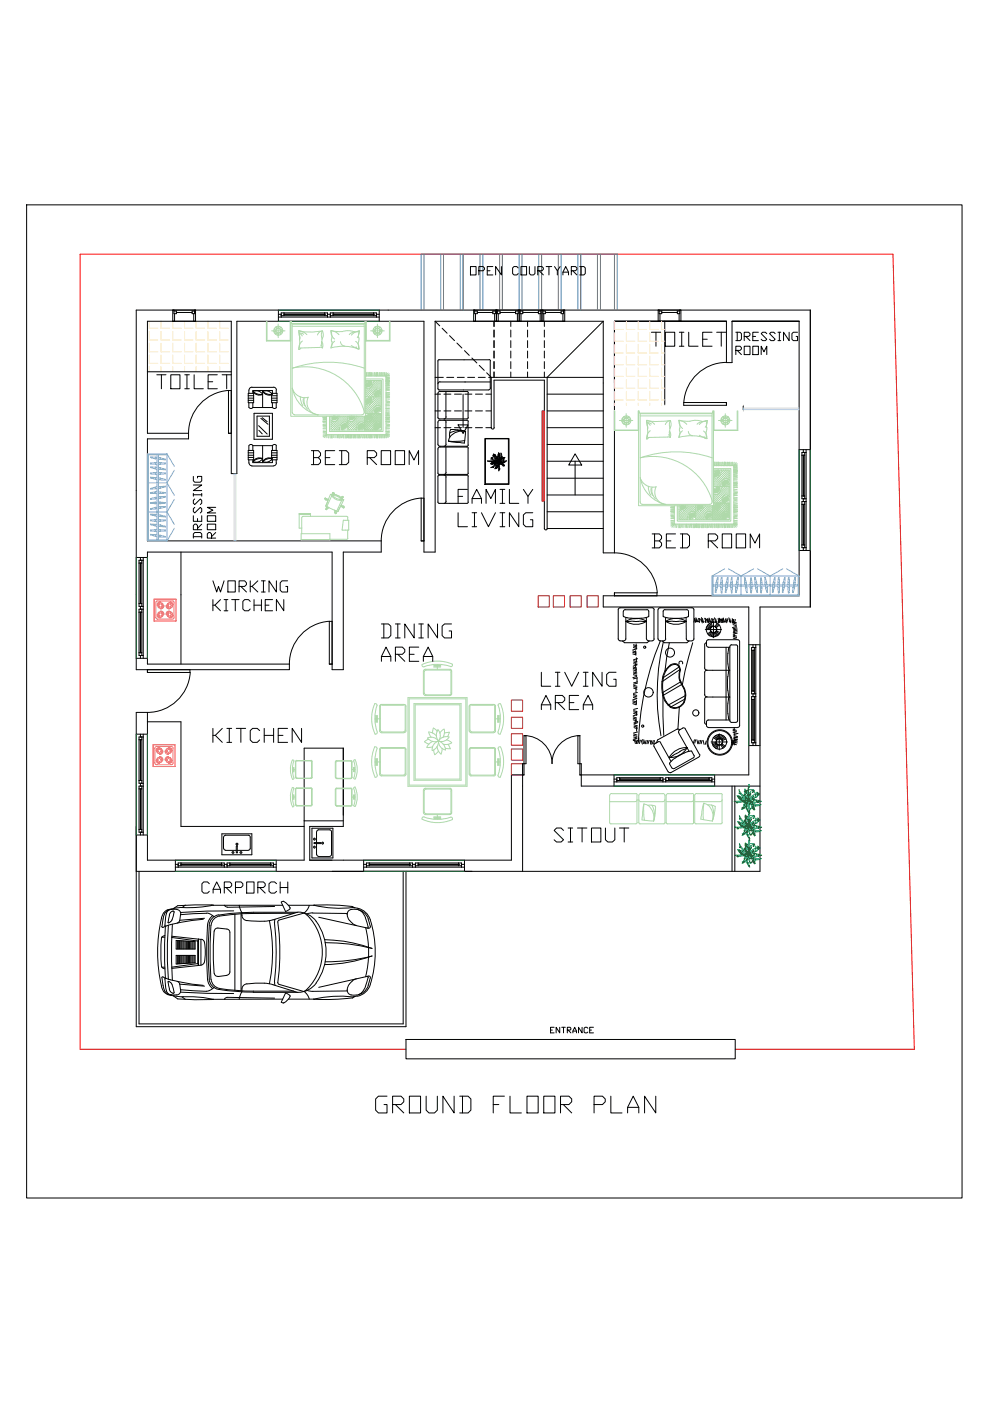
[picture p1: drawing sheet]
<svg xmlns="http://www.w3.org/2000/svg" width="210mm" height="297mm" viewBox="0 0 210 297" stroke-linecap="round" stroke-linejoin="round" font-family="sans-serif">
<defs><g id="words">
<text font-size="7.1" x="78.3" y="237.1">GROUND FLOOR PLAN</text>
<text font-size="6.6" fill="#feeab9" x="136.9" y="74.8">TOILET</text>
<g font-size="6.6">
<text x="64.9" y="99.8">BED ROOM</text>
<text x="136.9" y="117.5">BED ROOM</text>
<text x="43.7" y="158.7">KITCHEN</text>
</g>
<text font-size="6.6" fill="#afd9aa" x="116.4" y="179.9">SITOUT</text>
<text font-size="6.2" x="32.1" y="83.6">TOILET</text>
<text font-size="5.3" x="41.6" y="190.5">CARPORCH</text>
<text font-size="4.9" x="98.4" y="59.6">OPEN COURTYARD</text>
</g></defs>
<!-- layer: 0 -->
<path d="M86.1 222.5h-69.1v-168.6h172.3l4.6 168.6h-38" fill="none" stroke="#f00" stroke-width=".21"/>
<g fill="none" stroke="#000" stroke-width=".21">
<path d="M5.6 43.4h198.4v210.6h-198.4zM31.3 78.8h17.7M92.3 68.1v49h-2.4v-49h-39.7v32.3h-1.2v-32.3h-17.7v23.8h8.7v1.1h-8.7v21.7h49.5v2.4h-8v24.9h-2.4v-24.9h-39.1v23.7h30.1v1.2h-32.5v-76.3h142.9v63h-10.7v56h-132.2M92.3 68.1h35.6M92.3 68.1l.9 1M93.1 76.3h10.6M93.1 76.2l-.2 .3v5.9l.1 .2 10.5 .1 .3-.1 .2-.4M93.7 69.6l1.1 1.1M95.3 71.2l1.1 1M96.9 72.7l1 1.1M98.5 74.3l1 1.1M100 75.9l1.1 1.1"/>
<path d="M101.6 77.5l1.1 1M103.2 79l1 1v10.7h-1.2M103.7 76.2l.3 .3M103.9 76.5v5.8M104.7 68.1v1.1M104.7 70v1.5M104.7 72.2v1.5M104.7 74.4v1.5M104.7 76.7v1.4M104.7 78.9v1.1M108.3 68.1v1.1M108.3 70v1.5"/>
<path d="M108.3 72.2v1.5M108.3 74.4v1.5M108.3 76.7v1.4M108.3 78.9v1.1M111.9 68.1v1.1M111.9 70v1.5M111.9 72.2v1.5M111.9 74.4v1.5M111.9 76.7v1.4M111.9 78.9v1.1M115.4 68.1v1.1M115.4 70v1.5"/>
<path d="M115.4 72.2v1.5M115.4 74.4v1.5M115.4 76.7v1.4M115.4 78.9v1.1M127.9 68.1v49.1h2.4v-49.1h23.7M127.9 68.1l-11.9 11.9v32.1M140.9 68.1v17.8M155.2 68.1h14.2v58.2h-41.5v2.4h30.9v35.6h-35.8M156 70.4h.9l.3 .3v1.2l-.3 .3h-.9M156 74.3h.9l.3-.3v-.3l-.3-.3h-.9v1.8M156.3 74.3l.9 .9M157.8 71.3h.9l.3-.3v-.3l-.3-.3h-.9v1.8"/>
<path d="M157.8 73.4h1.2v1.8h-1.2zM158.1 71.3l.9 .9M159.6 73.4h1.2v1.8h-1.2zM159.6 71.3h.6M160.8 70.4h-1.2v1.8h1.2M161.4 75.2v-1.8l.6 1.2 .6-1.2v1.8M162.6 70.7l-.3-.3h-.6l-.3 .3 1.2 1.2-.3 .3h-.6l-.3-.3M164.4 70.7l-.3-.3h-.6l-.3 .3 1.2 1.2-.3 .3h-.6l-.3-.3M164.9 72.2h.6M164.9 70.4h.6M165.2 70.4v1.8M167.3 70.4v1.8l-1.2-1.8v1.8"/>
<path d="M169.1 70.4h-.9l-.3 .3v1.2l.3 .3h.9v-.9h-.3M48.4 91.9h.6M52.6 96h1.2M52.6 96.5h1.2M52.6 95.5h1.2v2h-1.2zM52.6 97h1.2M52.6 83.4h1.2v2h-1.2zM52.6 84.4h1.2M52.6 84.9h1.2M52.6 83.9h1.2M52.8 82.7v.7M52.8 85.4v1"/>
<path d="M52.8 94.5v1M52.8 97.5v.7M52.8 94.5l.4-.3 .4 .3M52.8 86.4l.4 .2 .4-.2M52.8 98.1a.61 .61 0 0 0 .6 .7M53.4 82.1h4.6a.61 .61 0 0 1 .6 .6M53.4 98.8h4.6M53.4 82.1a.61 .61 0 0 0-.6 .6M53.6 83.4v-.6h4.2v.6M53.6 85.4v1M53.6 95.5v-1h4.2v1M53.6 97.5v.6h4.2v-.6"/>
<path d="M53.6 86.4h4.2M53.7 83l.7 .5 1.2 .1a1.54 1.54 0 0 1-1.9-.6zM53.7 83a1.54 1.54 0 0 1 2 .6M53.7 97l.1 .1M53.9 87.6h3.9v5.5h-3.9zM54 97.5a1.55 1.55 0 0 1 1.6-.3l-1.2 .2-.7 .4zM54.5 88.2h2.6v4.3h-2.6zM54.8 90.3l1.9 1.7M54.9 91.2l.7 .8M55.3 88.7l1.5 1.3M55.6 88.6l1.1 .8M55.7 97.2a1.54 1.54 0 0 1-2 .7"/>
<path d="M55.7 82.8v3.6M55.7 94.5v3.6M55.7 83a1.54 1.54 0 0 1 2 .6M55.7 83l.8 .5 1.2 .1a1.54 1.54 0 0 1-2-.6zM56 97.5a1.55 1.55 0 0 1 1.7-.3l-1.2 .2-.8 .4zM57.3 83.7l-.1 .1M57.6 96h1.1M57.6 96.5h1.1M57.6 95.5h1.1v2h-1.1zM57.6 97h1.1M57.6 83.4h1.1v2h-1.1zM57.6 84.4h1.1"/>
<path d="M57.6 84.9h1.1M57.6 83.9h1.1M57.6 96.5v.1M57.7 97.2a1.54 1.54 0 0 1-2 .7M57.8 85.4v1M57.8 94.5l.4-.3 .4 .3M57.8 86.4l.4 .2 .4-.2M58.6 82.7v.7M58.6 85.4v1M58.6 94.5v1M58.6 97.5v.7M58.6 98.1a.61 .61 0 0 1-.6 .7"/>
<path d="M92.3 80h1.7M92.3 83.6h1.1M92.3 87.1h1.1M92.3 90.7h1.1M92.9 88.5l.2 .3h5.9l.3-.3M93.3 81h10.6M93.3 94.8h5.7M93.3 89.1h5.7M93.3 83h5.7M93.3 80.9l-.2 .1-.2 .4M93.3 89.1l-.4 .2v.2v4.7l.2 .4h5.9l.3-.3M93.3 94.7l-.2 .1-.2 .4v5.1"/>
<path d="M93.3 83h-.2l-.2 .4v5.2M94.1 83.6h1.5M94.1 87.1h1.5M94.1 90.7h1.5M94.1 89.1l.4 .2 .1 4.9-.2 .4h-.3M94.5 83v5.4M94.5 94.8v5.4M94.6 88.4l-.2 .4h-.3M94.7 80h1.5M95.1 93.5l2.4 .3M95.4 92.7l-.3 .8M96.4 83.6h1.4"/>
<path d="M96.4 87.1h1.4M96.4 90.7h1.4M97 80h1.4M97 91.1l1.7 .4a4.2 4.2 0 0 0-3.4 .3M97 91.2l-1.4-.1-.3 .7 .1 .8M97.1 90.1h2.1l-1 1.8zM98.2 83.6v7.1M98.5 93.4l-1.7 .2-1.7-.1M98.6 83.6h1.4M98.6 87.1h1.4M98.6 90.7h1.4M98.7 91.5l-.2 2.4-1.1-.1"/>
<path d="M98.7 91.5a3.3 3.3 0 0 0-3.3 1.2M99 94.7l.3 .3M99 89.1l.3 .2M99 83l.3 .2M99.2 80h1.4M99.2 83.3v5.3M99.2 89.4v5M99.2 95v5.3M100.8 83.6h1.5M100.8 87.1h1.5M100.8 90.7h1.5M101.4 80h1.5"/>
<path d="M102.8 93h5.1v9.7h-5.1zM102.9 93h4.9v9.6h-4.9zM103 83.6h1.2M103 87.1h1.2M103.3 97.7l1.3 .2 .8-.1M103.3 97.7l2 .1a1.33 1.33 0 0 1-1.2 1.3l.8-.6 .4-.6M103.6 80h24.3M103.7 97.7h.1M104.1 98.3h.1M104.2 90.7a.32 .32 0 0 0 .3 .3 .32 .32 0 0 0 .3-.3M104.2 98.3h.1M104.2 98.1h.1"/>
<path d="M104.3 98.2h.1M104.3 98.3h.1M104.3 98.4h.1M104.5 98.2h.1M104.5 98.3h.1M104.5 98.1h.1M104.6 96.5h.1M104.6 98.2h.1M104.7 97.5h.1M104.7 96.4h.1M104.7 98.4h.1M104.7 90.7v-10.1h10.7v31.4a.32 .32 0 0 0 .3 .4 .32 .32 0 0 0 .3-.4"/>
<path d="M104.7 96.5h.1M104.7 96.6h.1M104.8 96.5h.1M104.8 97.9h.1M104.8 96.6h.1M105 97.7h.1M105 99.2h.1M105 99.3h.1M105.1 96.7h.1M105.1 99.2h.1M105.1 99h.1M105.1 99.1h.1"/>
<path d="M105.1 99.3h.1M105.1 96.9h.1M105.2 99.1h.1M105.2 99.2h.1M105.3 98.8h.1M105.3 99.1h.1M105.3 98.7h.1M105.3 98h.1M105.3 99h.1M105.4 97.6a1.34 1.34 0 0 1-.7-1.3 1.8 1.8 0 0 1 .7 1.4M105.4 97.9a.99 .99 0 0 1-.5 1.5M105.4 99h.1"/>
<path d="M105.4 97.7a2.22 2.22 0 0 1 .4 2.1l-.2-1.8M105.5 97.8a1.38 1.38 0 0 0 1.9-.1 1.49 1.49 0 0 1-1.7 .1M105.5 97.7h.1M105.5 97.8l-.5 1.6M105.5 97.7l-1.1-.2a.83 .83 0 0 0 1 .3M105.5 98.8h.1M105.5 97.8v-.1l-.8 .6h-.7M105.6 97.7l-1.6 .6M105.6 97.6a1.71 1.71 0 0 1 1.4-.6zM105.6 96.4h.1M105.6 96.8h.1M105.6 97.6l-.1 .1 .9 .5 .5 .6"/>
<path d="M105.7 96.4h.1M105.7 96.6h.1M105.7 96a1.8 1.8 0 0 1-.3 1.9M105.7 96.2h.1M105.7 96.5h.1M105.7 96l-.3 1.8M105.8 96.4h.1M105.8 96.5h.1M105.9 97.3h.1M105.9 97.6h.1M106.1 97.3h.1M106.2 97.4h.1"/>
<path d="M106.2 96.1l-.1 1-.4 .6M106.2 96.1a1.12 1.12 0 0 1-.5 1.6M106.2 98.2h.1M106.3 98h.1M106.5 97.2h.1M106.5 98.2h.1M106.5 98.5h.1M106.6 97.3h.1M106.6 97.2h.1M106.6 97.1h.1M106.6 98.8h.1M106.7 98.5h.1"/>
<path d="M106.7 98.6h.1M106.7 98.7h.1M106.7 97.7l-1.9 .1M106.7 97.1h.1M106.7 97.7l-.6 .2-.6-.2 1.4 1.1M106.8 97.1h.1M106.8 98h.1M106.8 98.7h.1M106.9 97h.1M116 83.6h11.9M116 87.1h11.9M116 90.7h11.9"/>
<path d="M116 94.2h11.9M116 97.8h11.9M121.9 96.2l1.4 2.4h-2.7zM121.9 97.8v7.1M154 85.3v.6M157.6 85.9v1.2M38.4 117.1v23.7M41 114.1v-.9l.3-.3h1.2l.3 .3v.9M41 109.3v1.2h1.8v-1.2M41 102.8h1.8l-1.8 1.2h1.8M41 101v.9l.3 .3h1.2l.3-.3v-.9h-.9v.3M41 113.8h1.8"/>
<path d="M41 104.6v.6M41 104.9h1.8M41.3 107.6l-.3 .3v.6l.3 .3 1.2-1.2 .3 .3v.6l-.3 .3M41.3 105.8l-.3 .3v.6l.3 .3 1.2-1.2 .3 .3v.6l-.3 .3M41.9 112.3v-.9l-.3-.3h-.3l-.3 .3v.9h1.8M41.9 109.9v.6M42.8 111.1l-.9 .9M42.8 104.6v.6M44 111.1h1.7v1.2h-1.7zM44 109.3h1.7v1.2h-1.7zM44.8 114.1v-.9l-.3-.3h-.2l-.3 .3v.9h1.7M45.7 107.6h-1.7l1.1 .6-1.1 .6h1.7"/>
<path d="M45.7 112.9l-.9 .9M89.3 114.7h.6M92.9 106.4l.2 .3h5.9l.3-.3M92.9 100.3l.2 .3h5.9l.3-.3M92.9 101v5.5M93.1 100.8h5.9M93.1 100.7l-.2 .3M94.1 100.7l.3 .1 .2 .4M94.5 101.2l.1 5.1-.2 .4h-.3M94.6 100.1l-.2 .4-.3 .1M97.1 108.7v3h2M97.1 105.2h1"/>
<path d="M99 100.7l.3 .3M99.1 103.8h-2v2.9M99.2 101v5.5M100.1 106.7v-1l1-1.9 1 1.9v1M100.1 105.7h2M100.1 108.7h1M100.1 111.7h1M100.6 108.7v3M102.1 108.7l1.5 3 1.4-3M103.1 106.7v-2.9l1 1.9 .9-1.9v2.9M106 106.7h1M106 103.8h1"/>
<path d="M106 108.7h1M106 111.7h1M106.5 103.8v2.9M106.5 108.7v3M108 103.8v2.9h2M110 108.7v3l-2-3v3M111 103.8l.9 1.4v1.5M113 108.7h-1.5l-.5 .5v2l.5 .5h1.5v-1.5h-.5M113 103.8l-1.1 1.4M116 101.4h11.9M116 104.9h11.9M116 108.5h11.9"/>
<path d="M116 112.1h11.9M45.1 123.1l.8 2.4 .4-1.2 .5 1.2 .7-2.4M45.1 127.1v2.4M45.6 128.3l1.2 1.2M46.8 127.1l-1.2 1.2h-.5M47.5 127.1h.8M47.5 129.5h.8M47.9 127.1v2.4M48.3 123.1h1.6v2.4h-1.6zM49.1 127.1h1.6M49.9 127.1v2.4M50.7 124.3h1.2l.4-.3v-.4l-.4-.5h-1.2v2.4"/>
<path d="M51.1 124.3l1.2 1.2M53.1 127.5l-.4-.4h-.8l-.4 .4v1.6l.4 .4h.8l.4-.4M53.1 123.1v2.4M53.4 124.3l1.3 1.2M53.9 127.1v2.4M53.9 128.3h1.5M54.7 123.1l-1.3 1.2h-.3M55.4 123.1h.8M55.4 125.5h.8M55.4 127.1v2.4M55.9 123.1v2.4M56.2 128.3h.8"/>
<path d="M57.8 127.1h-1.6v2.4h1.6M58.6 123.1v2.4l-1.6-2.4v2.4M60.2 127.1v2.4l-1.6-2.4v2.4M61 123.1h-1.2l-.4 .5v1.5l.4 .4h1.2v-1.2h-.4M80.9 132.3h1.5l.5 .5v1.9l-.5 .6h-1.5M80.9 139.2h2M81.4 132.3v3M83.8 138.7h1.5l.5-.5v-.5l-.5-.5h-1.5v3M83.8 132.3h1.1M83.8 135.3h1.1M84.3 132.3v3M84.3 138.7l1.5 1.5"/>
<path d="M86.8 138.7h1M87.8 132.3v3l-2-3v3M88.8 137.2h-2v3h2M88.8 132.3h1M88.8 135.3h1M89.3 132.3v3M89.8 139.2h2M92.8 132.3v3l-2-3v3M95.7 132.3h-1.5l-.5 .5v1.9l.5 .6h1.5v-1.5h-.5M130.3 125.7v.6M131.1 135.4l.4 .4M131.5 135.9h.8"/>
<path d="M131.9 135.9l.5 .4h4.8l.5-.4M132.1 129.7v.9M132.2 130.6l.1 .2M132.3 130.7l1.2 .4h2.5M132.6 129.3h4.5M132.6 129.2l-.4 .4M132.7 135.4l-.4 .4M132.7 130.9v4.6M133.6 131.7h-.9a4.1 4.1 0 0 1 4.4 0M134.2 138l.7 .3M134.2 138.3l.7 .2M134.2 138.6l.7 .3"/>
<path d="M134.3 137.3l.7 .2M134.3 136.9l.7 .3M134.3 136.7l.7 .2M134.4 131.8h-.8M134.8 138v.9M134.9 136.5v.9M134.9 139.4v.9M135 137.6l-.8 .2M135.2 139.7l-.9 .2M135.3 131.7h-.9M135.3 131.1l-1 .1M136.2 131.8h-.9"/>
<path d="M137 131.7h-.8M137 130.9v4.6M137 131.8a4.1 4.1 0 0 1-4.3 0M137.1 135.4l.4 .4M137.2 129.2l.3 .2 .1 1.2M137.5 135.9h.8M137.6 130.6l-.6 .3-1 .2M138.7 129.3v6.2M138.7 129.3l-.2-.4h-.2h-7l-.2 .4v6.2M138.7 135.4l-.4 .4M139.5 129.3v6.2M139.5 129.3l.4-.4h7l.2 .4v6.2"/>
<path d="M139.5 135.4l.4 .4M139.9 135.9h.8M140 135.9a61.5 61.5 0 0 0-4.6 21.2M140.4 135.9l.5 .4h4.7l.5-.4M140.6 130.6l.1 .2M140.6 136.1a48.6 48.6 0 0 0-.5 19.9M141 129.3h4.6M141 129.2l-.3 .2-.1 1.2M141.1 130.9v4.6M141.2 135.4l-.4 .4M141.9 136.3l-.9 6M142 131.7h-.8a4.1 4.1 0 0 1 4.3 0h-.9"/>
<path d="M142.9 131.8h-.9M143.8 131.7h-.9M144.6 131.8h-.9M145.5 130.9v4.6M145.5 135.4l.4 .4M145.5 131.8a4.1 4.1 0 0 1-4.3 0M145.6 129.2l.3 .2 .1 1.2M145.9 135.9h.8M146 130.6a7.2 7.2 0 0 1-4.8 .3l-.5-.2M146.9 136.3l-1.6 5.9-.6 3M147.1 135.4l-.4 .4M147.2 131.1l.3 .8"/>
<path d="M147.3 131.2l-.2 .7M147.5 131.8h.3M147.5 131l.3 .8M147.6 131.2l-.2 .7M147.9 131.8h.2M148.1 131.1l-.3 .7M148.4 131.1l-.3 .7M148.5 131.3l-.2 .7M148.6 131.3l.3 .8M148.7 130.9l.2 .8M148.8 131.8h.3M148.9 131.1l.3 .9"/>
<path d="M149.5 131.8h.1M149.5 133.5h3.5M149.7 133.1l.9 .3M149.7 136.3h.1M149.7 136.3l-.3 .3 .1 5.3 .4 .2h4.8M149.7 131.3l-.2 .7M149.8 136.1v.9l.4 .2M149.8 132.8l.8 .4M149.9 131.3l.1 .3M150 131.7l-.5-.6 .2 .8M150 132.5l.7 .6M150 131.1l.3 .9"/>
<path d="M150.1 131.2l-.2 .8M150.2 137.2h4.5M150.2 132.3l.6 .7M150.2 131.8h.4M150.3 131l.3 .9M150.4 131.2l-.2 .8M150.5 132.1l.4 .8M150.6 131.8h.3M150.7 133.9l-.7 .5M150.8 132l.3 .8M150.8 134l-.6 .7M150.8 131.1l-.2 .8"/>
<path d="M150.9 134.1l-.4 .7M151.1 134.2l-.3 .8M151.1 131.1l-.2 .8M151.2 134.2l-.1 .8M151.3 131.3l-.2 .7M151.3 131.7v3.5M151.3 134.2l.1 .8M151.5 131l.2 .8M151.5 134.2l.2 .8M151.6 131.8h.3M151.6 134.1l.4 .7M151.7 134l.6 .7"/>
<path d="M151.7 131.2l.2 .8M151.8 133.9l.7 .5M151.9 133.8l.8 .3M152 132.1l-.4 .8M152.2 131.8h.2M152.2 131.1l.3 .9M152.3 132.3l-.6 .7M152.5 131.8h.1M152.5 132.5l-.7 .6M152.5 131.3l-.2 .7M152.8 131.3l-.2 .7M153 131.3v.3"/>
<path d="M153 131.7l-.5-.6 .2 .8M153.1 131.1l.2 .9M153.2 131.2l-.2 .8M153.3 131.8h.3M153.3 131l.3 .9M153.4 131.2l-.2 .8M153.7 131.8h.3M153.9 131.1l-.2 .8M153.9 137.2v15.5M154.2 131.1l-.3 .8M154.3 131.3l-.2 .7M154.3 138.5v2.3"/>
<path d="M154.5 137.7l-.2 .8M154.5 131l.2 .8M154.6 137.2l-.2 .5M154.6 131.8h.3M154.7 131.2l.3 .8M154.7 137v15.9M155.1 136.7h1M155.1 136.7l-.3 .3M155.3 132h.1M155.3 131.1l.2 .9M155.3 131.8l.8 .2M155.3 131.4l-.1 .3"/>
<path d="M155.4 132.1l.7 .2M155.4 132.4l.7 .3M155.5 134.7l.7 .2M155.5 135l.7 .2M155.5 135.3l.7 .2M155.6 131.4l-.3 .7M155.6 131.3l-.2 .7M155.7 133.3v.8M155.7 134.4v.6M155.9 131.4l-.2 .7M156.1 136.7l.3 .4M156.1 132.8l-.8 .3"/>
<path d="M156.2 133.1l-.8 .2M156.3 134.2l-.8 .3M156.3 133.4l-.8 .2M156.3 133.6l-.8 .3M156.3 133.9l-.8 .3M156.4 135.6h-6.2l-.4 .4M156.4 137v15.9M156.4 135.6l.4 .4M156.8 136.1v17.7l-.1 .3-.3 .1M31.3 142v.6M31.3 153h7.1v22.2h26.1M69.8 140.8h.6"/>
<path d="M80.9 140.2v-1l.9-2 1.1 2v1M89.8 140.2v-1l1-2 1 2v1M114.8 142.5v3h2M114.8 150.5v-1.1l1-2 1 2v1.1M114.8 149.4h2M117.7 149h1.5l.5-.5v-.5l-.5-.6h-1.5v3.1M117.7 142.5h1M117.7 145.5h1M118.3 142.5v3M118.3 149l1.4 1.5M119.7 142.5l1.5 3 1.5-3M120.7 149h1"/>
<path d="M122.7 147.4h-2v3.1h2M123.7 150.5v-1.1l1-2 1 2v1.1M123.7 142.5h1M123.7 145.5h1M123.7 149.4h2M124.2 142.5v3M127.6 142.5v3l-1.9-3v3M130.6 142.5h-1.5l-.5 .5v2l.5 .5h1.5v-1.5h-.5M134.2 149.2l.7 .2M134.2 148.8l.7 .3M134.2 148.6l.7 .2M134.3 152l.7 .2"/>
<path d="M134.3 152.6l.7 .2M134.3 152.3l.7 .2M134.3 142l.7 .3M134.3 141.4l.7 .2M134.3 141.7l.7 .2M134.3 157l.7 .2M134.3 142.7l.7 .2M134.3 143l.7 .3M134.3 142.5l.7 .2M134.3 147.2l.7 .2M134.3 147.5l.7 .2M134.3 147.9l.7 .2-.8 .3"/>
<path d="M134.3 151.3l.8 .2M134.3 150.7l.8 .2M134.3 150.9l.8 .3M134.3 145.6l.8 .2M134.3 145.3l.8 .2M134.3 140.1l.8 .2M134.3 140.4l.8 .2M134.3 140.7l.8 .2M134.3 145.9l.8 .2M134.3 155.6l.8 .2M134.3 155.9l.8 .2M134.3 156.3l.8 .2"/>
<path d="M134.4 154l.7 .2M134.4 153.7l.7 .2M134.4 154.3l.7 .2M134.5 156.8l.2 .8M134.8 140.7v.8M134.8 156.8l.2 .8M134.8 152.5v.9M134.8 141.6v.9M134.8 145.8v.9M134.9 148.5v.9M135 150.8v.9M135 154.1v.9"/>
<path d="M135 143.4l-.8 .3M135.1 151.6l-.8 .2M135.1 141l-.8 .2M135.1 156.5l-.8 .3M135.1 143.7v.9M135.1 143.7l-.8 .2M135.1 146.8l-.8 .2M135.2 150.2l-.9 .2M135.2 144.6l-.9 .2M135.2 144.8l-.9 .3M135.2 155.2l-.9 .2M135.2 156.9l-.2 .7"/>
<path d="M135.2 153l-.8 .2M135.2 153.2l-.8 .3M135.4 156.4v.9M135.5 156.9l-.3 .7M135.8 156.9l-.2 .7M135.9 156.9l.3 .9M136.2 156.8l.3 .8M136.5 156.8l.3 .9M137 157l-.2 .7M137.3 157l-.2 .7M137.6 157l-.2 .7M137.9 157l.2 .8"/>
<path d="M138.2 157l-.3 .7M138.5 157l-.2 .7M138.8 157l-.2 .7M138.8 157.7l-.1 .5 3 5.5M139.2 157.4l-.2 .2M139.5 157.3l-.7 .4M139.5 157.3l.6 .1M140.1 157.5l2.2 3.9M140.5 143.6a7.6 7.6 0 0 0 .6 5.2M140.6 147.7l.1 8.2M140.7 143.6a6.1 6.1 0 0 0 1.2 5.9l.5 .4 .6 .1M141.1 142.1l-.6 1.4"/>
<path d="M141.1 148.8l1 1.1M141.2 142.2l-.5 1.4M142.1 149.9l.9 .3M142.1 141a1.44 1.44 0 0 1 1.9 .1M142.1 141.1l-1 1M143.4 159.8l-1.5 .8M143.9 155.3l2.2 4M143.9 141.1l.3 .8a4.3 4.3 0 0 0 .8 4M144 149.8l-1 .3M144 149.9l-.3 4.7M144 150l-.9 .2M144.1 154.8l-.2 .5"/>
<path d="M144.1 141.4l-3.7 2.4M144.1 142.2a4 4 0 0 0 .8 3.7M144.1 142.2a1.2 1.2 0 0 0-.8-1.3 1.2 1.2 0 0 0-1.4 .5l-.7 .8M144.1 159.3l-.7 .4M144.2 154.7l-.6-.1-4.2 2.3-.2 .6M144.2 141.9l-3.9 2.7M144.4 144.5l-4 2.4M144.6 145.1l-4.1 2.4M144.7 140.7a.4 .4 0 0 0-.4-.5 .4 .4 0 0 0-.3 .6M144.7 154.4l.6 .1M144.8 154.4l-.8 .4M144.9 158.9l-.7 .5"/>
<path d="M145 146l.3 1.4M145.1 145.9l.3 1.5M145.3 147.3a2.43 2.43 0 0 1-1.3 2.5M145.3 148.2l-3.2 1.7M145.3 154.6l3 5.4M145.4 147.3a2.55 2.55 0 0 1-1.4 2.6M145.4 147.4l-3.8 2.1M145.7 158.5l-.8 .4M145.7 158.5a4.1 4.1 0 0 1-3.8 2.1M145.7 158.5a4.1 4.1 0 0 0-3.8 2.1M145.8 159.4l-2.6 1.3M146.5 159.2l-.7 .2"/>
<path d="M146.5 159.2l.7 1.1-.2 .4M147.2 156.8l-.2 .8M147.5 156.8l-.2 .8M147.8 156.8l.2 .9 .2-.7M148.3 159.9l-.1 .6M148.6 157l-.2 .7M148.9 157l-.3 .7M149.1 157l.2 .8M149.4 148.3v4.9l.3 .3M149.4 147.3l.2 .3 .3 .1-.4 .3-.1 .2M149.4 142.6v4.7M149.7 153.5h.1"/>
<path d="M149.7 157.1l-.2 .7M149.9 147.8h4.8M149.9 142.1h-.3l-.2 .5M150.8 157.3h3.4M151.2 156.4l.7 .5M151.4 156.1l.6 .7M151.7 156l.5 .7M151.8 157.4l-.8 .2M151.9 157.6l-.8 .3M151.9 157.7l-.7 .5M152 155.8l.3 .8M152 157.8l-.6 .7"/>
<path d="M152.2 157.9l-.5 .8M152.3 157.9l-.3 .9M152.3 156.6l.1 .1M152.3 155.7l.1 .9M152.5 155.6v3.4M152.7 155.7l-.1 .9M152.8 157.9l.5 .8M153 157.8l.6 .7M153 155.8l-.3 .8M153 157.7l.8 .5M153.1 157.4h.1M153.3 156l-.5 .7"/>
<path d="M153.6 156.1l-.6 .7M153.8 156.4l-.8 .5M153.9 156.7l-.8 .3M154.3 143.4v3.1M154.3 149.1v2.2M154.3 151.3l.2 .8M154.3 140.8l.2 .8M154.3 146.4l.2 .8M154.4 152.1l.2 .5M154.4 141.6l.2 .5-.2 .5M154.4 147.2l.2 .6-.2 .5M154.5 142.6l-.2 .8"/>
<path d="M154.5 148.3l-.2 .8M154.7 152.7h-4.5l-.4 .2v.9l.4 .4 6.2 .1M154.8 152.8l.3 .4h1M155.3 157l.2 .3M155.4 154.9l.7 .2M155.4 154.6l.7 .3M155.4 157.6l.7 .3M155.4 155.2l.7 .2M155.5 157.7l-.2 .2M155.5 157.3l.8 .2M155.6 156.7l.7 .2M155.6 157l.7 .2"/>
<path d="M155.6 157.2l-.3 .7M155.6 156l.8 .2M155.6 156.3l.8 .2M155.6 156.6l.8 .2M155.7 154.3v.7M155.7 155.3v.4M155.7 156.3v.1M155.7 156.6v.8M155.9 157.2l-.2 .7M156.2 156.9l-.7 .2M156.4 152.8l-.3 .3M156.4 156.3l-.8 .2"/>
<path d="M156.5 155.5l-.9 .2M64.5 174h8.3M110.8 164.3v20.4M111.1 164.3h-2.7v18.1h-42.7v-7.2h7.1v-16.6h-8.3v23.8h-33.2v-31.4h-2.4v66.7h57.2v-33M123.2 164.3v2.4h37.9M141.7 163.6l.6 .2M142.5 161.2l-.5 .7M143.1 160.7l-.6 .5M147 160.7l-4 2.2h-.4l-.6-.9M148.1 160.5l-5.9 3.3M155.2 166.7v18M155.8 166.7v18"/>
<path d="M29.5 184.7v32.4h56v-32.4M116.7 218.4h.4M117.5 217.8h-.8v1.2h.8M118.7 217.8v1.2l-.8-1.2v1.2M119.1 217.8h.8M119.5 217.8v1.2M120.3 218.4h.6l.1-.4-.1-.2h-.6v1.2M120.5 218.4l.5 .6M121.5 219v-.4l.3-.8 .4 .8v.4M121.5 218.6h.7M123.4 217.8v1.2l-.7-1.2v1.2M124.6 218l-.2-.2h-.3l-.3 .2v.8l.3 .2 .5-.2"/>
<path d="M125 218.4h.4M125.8 217.8h-.8v1.2h.8M86.1 220.4h69.8v4.1h-69.8z"/>
<circle cx="104.2" cy="97.1" r=".11"/>
<circle cx="104.4" cy="97.2" r=".06"/>
<circle cx="104.6" cy="99.1" r=".06"/>
<circle cx="104.6" cy="96.6" r=".11"/>
<circle cx="104.8" cy="98.4" r=".06"/>
<circle cx="104.8" cy="97.8" r=".11"/>
<circle cx="104.9" cy="97.6" r=".74"/>
<circle cx="105" cy="97.1" r=".06"/>
<circle cx="105.1" cy="98.2" r=".06"/>
<circle cx="105.2" cy="97.3" r=".11"/>
<circle cx="105.4" cy="98.2" r=".53"/>
<circle cx="105.5" cy="98.3" r=".06"/>
<circle cx="105.5" cy="97" r=".06"/>
<circle cx="105.5" cy="97.9" r=".06"/>
<circle cx="105.5" cy="98.9" r=".11"/>
<circle cx="105.6" cy="98" r=".06"/>
<circle cx="105.7" cy="98.5" r=".15"/>
<circle cx="105.7" cy="97.6" r=".06"/>
<circle cx="105.7" cy="96.9" r=".23"/>
<circle cx="105.9" cy="96.5" r=".06"/>
<circle cx="105.9" cy="99.4" r=".11"/>
<circle cx="105.9" cy="98.2" r=".11"/>
<circle cx="106.1" cy="97.6" r=".06"/>
<circle cx="106.2" cy="97.8" r=".61"/>
<circle cx="106.2" cy="98.4" r=".06"/>
<circle cx="106.4" cy="96.8" r=".06"/>
<circle cx="106.4" cy="98.1" r=".06"/>
<circle cx="106.7" cy="97.1" r=".06"/>
<circle cx="106.8" cy="98.1" r=".06"/>
<circle cx="106.8" cy="97.5" r=".06"/>
<circle cx="107.1" cy="97.8" r=".06"/>
<circle cx="136.7" cy="137.2" r=".23"/>
<circle cx="142.1" cy="138.4" r=".95"/>
<circle cx="151.3" cy="133.5" r="1.55"/>
<circle cx="151.3" cy="133.5" r=".7"/>
<circle cx="151.3" cy="133.5" r=".66"/>
<circle cx="136.3" cy="153.9" r=".23"/>
<circle cx="137.5" cy="146.8" r=".99"/>
<circle cx="147.5" cy="151.2" r=".66"/>
<circle cx="152.5" cy="157.3" r="1.55"/>
<circle cx="152.5" cy="157.3" r=".7"/>
<circle cx="152.5" cy="157.3" r=".66"/>
<circle cx="152.6" cy="157.4" r="2.69"/>
<circle cx="152.6" cy="157.4" r="2.52"/>
</g>
<g fill="none" stroke="#feeab9" stroke-width=".21">
<path d="M31.6 68.1v1.5h1.9M31.6 70.3v1.8h1.9M31.6 72.8v1.8h1.9M31.6 75.3v1.7M34.1 68.1v1.5h1.9M34.1 70.3v1.8h1.9M34.1 72.8v1.8h1.9M34.1 75.3v1.7M36.6 68.1v1.5h1.9M36.6 70.3v1.8h1.9M36.6 72.8v1.8h1.9M36.6 75.3v1.7"/>
<path d="M39.1 68.1v1.5h1.8M39.1 70.3v1.8h1.8M39.1 72.8v1.8h1.8M39.1 75.3v1.7M41.6 68.1v1.5h1.8M41.6 70.3v1.8h1.8M41.6 72.8v1.8h1.8M41.6 75.3v1.7M44.1 68.1v1.5h1.8M44.1 70.3v1.8h1.8M44.1 72.8v1.8h1.8M44.1 75.3v1.7"/>
<path d="M46.6 68.1v1.5h1.8M46.6 70.3v1.8h1.8M46.6 72.8v1.8h1.8M46.6 75.3v1.7M130.3 68.1v1.8h1.8M130.3 70.5v1.8h1.8M130.3 73v1.8h1.8M130.3 75.5v1.8h1.8M130.3 78v1.8h1.8M132.8 68.1v1.8h1.8M132.8 70.5v1.8h1.8M132.8 73v1.8h1.8"/>
<path d="M132.8 75.5v1.8h1.8M132.8 78v1.8h1.8M135.3 75.5v1.8h1.8M135.3 78v1.8h1.8M137.8 75.5v1.8h1.8M137.8 78v1.8h1.8M140.3 75.5v1.8h.6M140.3 78v1.8h.6M130.3 80.5v1.8h1.8M130.3 83v1.8h1.8M130.3 85.5v.4M132.8 80.5v1.8h1.8"/>
<path d="M132.8 83v1.8h1.8M132.8 85.5v.4M135.3 80.5v1.8h1.8M135.3 83v1.8h1.8M135.3 85.5v.4M137.8 80.5v1.8h1.8M137.8 83v1.8h1.8M137.8 85.5v.4M140.3 80.5v1.8h.6M140.3 83v1.8h.6M140.3 85.5v.4"/>
</g>
<!-- layer: A-WALL -->
<g fill="none" stroke="#000" stroke-width=".21">
<path d="M36.6 65.7h4.9v2.4h-4.9zM59 65.7v2.4M80.4 65.7v2.4M100.4 65.7h19.3v2.4h-19.3zM105.3 65.7v2.4M110.1 65.7v2.4M114.9 65.7v2.4M139.5 68.1v-2.4h4.9v2.4M169.4 95.3h2.4M28.9 118.2h2.4M169.4 116.7h2.4M28.9 139.6h2.4"/>
<path d="M158.8 136.7h2.3M28.9 155.7h2.4M158.8 158.1h2.3M28.9 177h2.4M130.2 164.3v2.4M151.5 164.3v2.4M37.2 182.4v2.3M58.6 182.4v2.3M77.1 182.4v2.3M98.5 182.4v2.3"/>
</g>
<!-- layer: A-GLAZ -->
<g fill="none" stroke="#000" stroke-width=".21">
<path d="M36.6 65.7h.3v.8h.5v-.5h-.5M37 66.5v1.6h-.4M37.4 66.3h3.3M41.1 66.5v1.6h.4M41.5 65.7h-.3v.8h-.5v-.5h.5M59 66.6h.6M59 67.2h21.4M59.6 67.2v-.9h9.8v.9M59.6 66.9h9.8M60.2 66.6h.1M60.2 66.6h8.6M60.2 66.3v.6"/>
<path d="M68.8 66.6h.1M68.8 66.3v.6M69.4 66.6h.6M70 67.2v-.9h9.8v.9M70 66.9h9.8M70.6 66.6h.1M70.6 66.6h8.6M70.6 66.3v.6M79.2 66.6h.1M79.2 66.3v.6M79.8 66.6h.6M100.4 65.7h.2v.8h.6v-.5h-.6"/>
<path d="M100.8 66.5v1.6h-.4M101.2 66.3h3.3M104.9 66.5v1.6h.7v-1.6M105 66h-.5v.5h.5v-.8h.5v.8h.5v-.5h-.5M106 66.3h3.3M109.7 66.5v1.6h.8v-1.6M109.9 66h-.6v.5h.6v-.8h.4v.8h.5v-.5h-.5M110.8 66.3h3.3M114.5 66.5v1.6h.8v-1.6M114.7 66h-.6v.5h.6v-.8h.4v.8h.5v-.5h-.5M115.6 66.3h3.4M119.4 66.5v1.6h.3"/>
<path d="M119.7 65.7h-.2v.8h-.5v-.5h.5M139.5 65.7h.3v.8h.5v-.5h-.5M139.9 66.5v1.6M140.3 66.3h3.3M144 66.5v1.6M144.3 65.7h-.2v.8h-.5v-.5h.5M170 96.5h.6M170.3 96.5h.1M170.3 95.3v.6M170.3 96.5v8.7M170.6 95.9v9.8M170.9 95.3v21.4"/>
<path d="M170.9 95.9h-.9v9.8h.9M29.5 119.4h.6M29.8 119.4h.1M29.8 118.2v.6M29.8 119.4v8.6M30.1 118.8v9.8M30.4 118.2v21.4M30.4 118.8h-.9v9.8h.9M170 105.2h.6M170 115.5h.6M170 106.9h.6M170.3 115.5h.1"/>
<path d="M170.3 106.9h.1M170.3 105.2h.1M170.3 105.7v.6M170.3 106.9v8.6M170.3 116.1v.6M170.6 106.3v9.8M170.9 106.3h-.9v9.8h.9M29.5 128h.6M29.5 138.4h.6M29.5 129.8h.6M29.8 138.4h.1M29.8 129.8h.1"/>
<path d="M29.8 128h.1M29.8 128.6v.6M29.8 129.8v8.6M29.8 139v.6M30.1 129.2v9.8M30.4 129.2h-.9v9.8h.9M159.4 137.9h.5M159.7 137.9h.1M159.7 136.7v.6M159.7 137.9v8.6M159.9 137.3v9.8M160.2 136.7v21.4"/>
<path d="M160.2 137.3h-.8v9.8h.8M29.5 156.8h.6M29.8 156.8h.1M29.8 155.7v.6M29.8 156.8v8.7M30.1 156.3v9.8M30.4 155.7v21.3M30.4 156.3h-.9v9.8h.9M159.4 146.5h.5M159.4 156.9h.5M159.4 148.3h.5M159.7 156.9h.1"/>
<path d="M159.7 148.3h.1M159.7 146.5h.1M159.7 147.1v.6M159.7 148.3v8.6M159.7 157.5v.6M159.9 147.7v9.8M160.2 147.7h-.8v9.8h.8M29.5 165.5h.6M29.5 175.9h.6M29.5 167.3h.6M29.8 175.9h.1M29.8 167.3h.1"/>
<path d="M29.8 165.5h.1M29.8 166.1v.6M29.8 167.3v8.6M29.8 176.4v.6M30.1 166.7v9.7M30.4 166.7h-.9v9.7h.9M130.2 165.2h.6M130.2 165.8h21.3M130.8 165.5h9.8M130.8 165.8v-.9h9.8v.9M131.4 165.2h.1M131.4 165.2h8.6"/>
<path d="M131.4 164.9v.6M140 165.2h.1M140 164.9v.6M140.6 165.2h.6M141.2 165.5h9.7M141.2 165.8v-.9h9.7v.9M141.7 165.2h.1M141.7 165.2h8.6M141.7 164.9v.6M150.3 165.2h.1M150.3 164.9v.6M150.9 165.2h.6"/>
<path d="M37.2 183.3h.6M37.2 183.9h21.4M37.8 183.9v-.9h9.8v.9M37.8 183.6h9.8M38.4 183.3h.1M38.4 183.3h8.6M38.4 183v.6M47 183.3h.1M47 183v.6M47.6 183.3h.5M48.1 183.9v-.9h9.9v.9M48.1 183.6h9.9"/>
<path d="M48.7 183.3h.1M48.7 183.3h8.7M48.7 183v.6M57.4 183.3h.1M57.4 183v.6M58 183.3h.6M77.1 183.3h.6M77.1 183.9h21.4M77.7 183.9v-.9h9.8v.9M77.7 183.6h9.8M78.3 183.3h.1M78.3 183.3h8.6"/>
<path d="M78.3 183v.6M86.9 183.3h.1M86.9 183v.6M87.5 183.3h.6M88.1 183.9v-.9h9.7v.9M88.1 183.6h9.7M88.7 183.3h.1M88.7 183.3h8.6M88.7 183v.6M97.3 183.3h.1M97.3 183v.6M97.8 183.3h.7"/>
</g>
<!-- layer: 0 -->
<g fill="none" stroke="#136734" stroke-width=".21">
<path d="M59 68.1h21.4M59 65.7h21.4M169.4 95.3v21.4M171.8 95.3v21.4M28.9 118.2v21.4M31.3 118.2v21.4M158.8 136.7v21.4M161.1 136.7v21.4M28.9 155.7v21.3M31.3 155.7v21.3M130.2 166.7h21.3M130.2 164.3h21.3"/>
<path d="M37.2 184.7h21.4M37.2 182.4h21.4M77.1 184.7h21.4M77.1 182.4h21.4"/>
</g>
<!-- layer: A-DOOR -->
<g fill="none" stroke="#000" stroke-width=".21">
<path d="M154 76.8a9.1 9.1 0 0 0-9 8.5M49 82.8v9.1h-.6l.1-9.1a9.1 9.1 0 0 0-8.5 9M145 85.3h9v.6h-9zM89.3 105.6h.6v9.1h-.6zM89.3 105.6a9.1 9.1 0 0 0-8.5 9.1M130.3 117.2a9.1 9.1 0 0 1 9.1 8.5M69.8 131.7h.6v9.1h-.6zM69.8 131.7a9.1 9.1 0 0 0-8.4 9.1M130.3 125.7h9v.6h-9zM31.3 142h9v.6h-9zM40.3 142.6a9.1 9.1 0 0 1-9 8.4M111.1 156h.4v5.9h-.4z"/>
<path d="M111.1 156a5.9 5.9 0 0 1 6 5.9M122.5 156h.5v5.9h-.5zM123 156a5.9 5.9 0 0 0-6 5.9"/>
</g>
<!-- layer: 0 -->
<path d="M130.3 85.9h27.3M130.3 87.1h27.3" fill="none" stroke="#fff" stroke-width=".21"/>
<g fill="none" stroke="#afd9aa" stroke-width=".21">
<path d="M63.4 108.9h2.4v.6M63.4 109.1h2.4M63.9 113.2h6v1.3h-6zM63.9 114.4h6M64 109.7v3.5M64 109.7l.3-.2h9.2l.3 .2M65.8 108.9h-2.3l-.1 3.1h.6M68.9 105.7l.2 .3M68.9 105.7h.1M68.9 105.6l.2 .1M68.9 105.6l.1 .1M69 105.8h.1"/>
<path d="M69.1 105.7l-.1 .2 .5 .2M69.1 105.7l.5 .3M69.1 105.7l-.1 .1 .5 .4M69.1 107.4l1-2.6 .3 .1-1.2 2.6M69.1 105.7l.6 .2M69.1 107.2l.1 .1M69.1 107.4l.2 .1M69.2 107.9h.1M69.3 107.7l-.2 .3 .1-.1M69.3 107.9l-.1 .2v-.1M69.3 107.4l2.2 .9M69.5 106.3l-.4 .9"/>
<path d="M69.5 107.5l-.3 .4 .6-.3M69.5 107.5l-.3 .3 .1 .2 .4-.3M70.2 104.8h.1M70.2 104.8l1.4 .2 1.2 .9M70.3 104.9l1.3 .2 1.1 .9M70.3 105.1a1.94 1.94 0 0 1 2.1 1 2.14 2.14 0 0 1-2.1-1zM70.5 105.1l1.1 .7 .8 .1M70.6 104.6l-.1-.1 .1 .1M70.7 104.5v-.1l.1 .3M70.7 104.6h.1M70.8 104.6v.2M70.8 104.6l-.1-.1-.1 .3v-.2"/>
<path d="M70.8 104.6h-.2M70.9 108.1l.2 .6M71 108.2v.5M71 108.6l.2 .3-.1-.1M71 108.7h.2M71.1 108.7h.1M71.2 108.7h-.2M71.2 108.3v.4M71.2 108.7l.1 .1h-.1M71.4 108.4l.2 .1M72.1 107.5l-.4 .9M72.3 107.1l.5 .3"/>
<path d="M72.3 107.1l.6 .3M72.5 112.3l.1 .1M72.5 105.4l-.2 .1M72.5 105.4l.2 .1-.2 .1M72.5 105.3l-.2 .2M72.6 105.5h.1M72.6 105.6h-.1M72.6 105.3l-.1 .1M72.7 105.3v.1M72.7 105.3l-.2 .3M72.7 105.9h.1M72.7 107.6h.1"/>
<path d="M72.7 105.3h.1M72.7 107.6l-.5-.3 .7 .4M72.8 107.5h.1M72.8 107.4h.1M72.8 107.4l.2 .3M72.8 110.4l-.3 2M72.8 106l-.3-.1-1.2 2.6M72.8 107.4l-.1 .2M72.8 107.4v.1M72.9 106l-1.3 2.5M72.9 107.6h.1M72.9 110.3h1"/>
<path d="M72.9 110.3h-.1M72.9 107.7h.1M73.7 109.7v.6M73.7 112.4v1.7M73.8 114.1l-.3 .2h-3.6M73.9 110.3h.1M73.9 110.4v2M74 112.3l-1.4 .1M79.4 158.4a.37 .37 0 0 1 .6 .3 9.1 9.1 0 0 0 0 5.9l-.5 .2a7.9 7.9 0 0 1-.1-6.4M79.4 149.2a.37 .37 0 0 1 .6 .3 9.2 9.2 0 0 0 0 5.9l-.5 .2a7.9 7.9 0 0 1-.1-6.4M79.5 152.4h1M79.6 151.6v1.6"/>
<path d="M79.8 151.7v1.5M80 151.7v1.5M80.5 149.7l.3-.3h4.9l.4 .3M80.5 155l.3 .3M80.5 149.7v5.3M80.7 154.8l.3 .4M80.7 149.7v5.1M80.7 158.5h5l.3 .2 .1 5.4-.2 .4h-5.1l-.3-.2v-5.4zM80.8 155.4h4.9M81 158.7l4.7-.1 .2 .3M81 149.5h4.5M81 155.2h4.5"/>
<path d="M81.1 158.6l-.3 .1-.1 .2v5.1l.3 .3h4.5l.4-.1v-5.3M81.1 149.5h-.3l-.1 .2M85.6 149.5h.2l.1 .2M85.9 154.8l-.4 .4M85.9 149.7v5.1M86.1 155l-.4 .3M86.1 149.7v5.3M86.5 147.9h12.5v18.8h-12.5zM86.8 148.2h12v18.3h-12zM87.8 149.2h10v16.2h-10zM88 149.4h9.5v15.8h-9.5zM89.5 140.9a.36 .36 0 0 0 .4 .5 8.1 8.1 0 0 1 5.7-.1"/>
<path d="M89.5 140.9a7.7 7.7 0 0 1 6.4-.1 .36 .36 0 0 1-.3 .6M89.8 142.3v4.8M89.8 142.3l.3-.4 5.5 .1 .2 .3v4.8l-.4 .3M89.8 147.1l.4 .3M90.1 147.5h5.3M90.2 142.1h5.3l.1 .2v4.8l-.1 .2-5.3-.1-.3-.3 .1-4.5zM90.6 156.5a1.81 1.81 0 0 1 2.4 .6 1.93 1.93 0 0 1-2.4-.6zM90.9 156.7l-.9 .6 .9 .5M91.7 158.3l-1.2 .2M91.8 157.2l-.9 .6-.4 .7M92 141.4h1.4M92 141.3h1.4"/>
<path d="M92 141.1h1.5M92 159l.2 1M92.2 157.6l.8-.5a1.96 1.96 0 0 1-1.4 2 1.8 1.8 0 0 1 .6-1.5zM92.5 156l-.5-.5-1.1-.3 .5 1.1M92.7 158.3l.3 1 .5 .6 .2-1.2M92.7 155.1l-.8-.7-.2 1M92.7 140.9v1M92.9 154.7a1.84 1.84 0 0 1 .1 2.4 1.98 1.98 0 0 1-.1-2.4zM92.9 159.3l-.7 .7M93 157.1a2.05 2.05 0 0 1 1.5 1.9 1.84 1.84 0 0 1-1.5-1.9M93.3 156.7a2.01 2.01 0 0 1 1.9-.5 1.83 1.83 0 0 1-2.2 .9zM94.1 154.6l-.9 .8"/>
<path d="M94.2 154.6v.7l-.3 1.1M94.4 158.6l1.1 .1M94.7 156.9l1.1 .6-1.1 .4-.7-.1M95 157.8l.5 1M95.3 155.2l-.4 1M95.3 155.3l-1.1 .1M99.5 149.7v5.3M99.5 158.9v5.3M99.5 155l.4 .3M99.6 149.7v5.1M99.7 154.8l.3 .4M99.8 158.5h4.9"/>
<path d="M99.8 149.4h4.9M99.8 155.4h4.9M99.9 158.5l-.4 .4M99.9 149.4l-.4 .3M100 149.5h4.5M100 155.2h4.5M100 149.5h-.2l-.2 .2M104.5 149.5h.3l.1 .2M104.7 158.5l.4 .4M104.7 149.4l.4 .3M104.9 149.7v5.1M104.9 154.8l-.3 .4"/>
<path d="M105 149.7v5.3M105 158.9v5.3M105 152.4h1.1M105.1 155l-.4 .3M105.5 151.7v1.5M105.6 158.7a.36 .36 0 0 1 .5-.3 7.9 7.9 0 0 1 0 6.4 .36 .36 0 0 1-.5-.4 8.5 8.5 0 0 0 0-5.7M105.6 149.5a9.2 9.2 0 0 1 0 5.9l.5 .2a7.9 7.9 0 0 0 0-6.4 .36 .36 0 0 0-.5 .3M105.7 151.7v1.5M105.8 151.6v1.6M62 163.2h.6M62 169h.6M62.1 162.7v1"/>
<path d="M62.1 168.5v1M62.2 162.7v1M62.2 168.5v1M62.3 167.2l-.3 1.8 .3 1.8-.2 .3a4 4 0 0 1 0-4.1l.2 .2M62.3 161.4l-.3 1.8 .3 1.8M62.3 161.3l-.2-.2a4 4 0 0 0 0 4.1l.2-.3M62.3 162.7v1M62.3 168.5v1M62.6 161.5v3.3M62.6 167.3v3.3M62.7 170.6l.2 .3M62.7 164.8l.2 .3"/>
<path d="M62.7 161.5v3.2M62.7 167.3v3.3M62.8 170.5l.2 .3h2.8M62.8 164.7l.2 .2 2.8 .1M62.8 161.5l.1-.2 3.1 .1 .1 3.3M62.9 167l3.2 .1 .1 3.5-.3 .3M62.9 170.9h3M62.9 161.2h3M62.9 161.2l-.2 .2M62.9 167l-.2 .3M63 167.1l-.2 .2M63 167.2h2.8"/>
<path d="M65.8 167.1l.3 .2v3.3M65.9 161.2l.3 .2-.1 3.6-3.2 .1M66.1 170.5l-.2 .3M66.1 164.7l-.2 .2M71.1 161.5v3.3M71.1 167.3v3.4M71.1 167.3l.2-.2 3.3 .1v3.5l-.2 .2M71.1 164.8l.3 .3M71.1 170.7l.3 .2M71.2 167.4v3.3l.2 .1M71.3 165.1h3.1M71.3 161.3h3.1"/>
<path d="M71.3 170.9h3.1M71.4 161.2l-.3 .3M71.4 165h2.9M71.4 170.8h2.9M71.4 167.2h2.9M71.5 167.2l-.3 .2M74.3 167.2l.3 .2M74.4 161.2l.2 .3M74.5 161.6v3.2M74.5 167.4v3.3M74.6 164.8l-.2 .2M74.6 170.7l-.2 .1"/>
<path d="M74.6 161.6l-.3-.2h-3l-.1 3.4 .2 .2M74.6 161.5v3.3l-.2 .3M74.6 169h.7M74.6 163.2h.7M74.9 162.7v.9M74.9 168.5v1M75.1 161.1h.1a4 4 0 0 1 0 4.1l-.2-.1a5.9 5.9 0 0 0 0-3.9zM75.1 162.7v.9M75.1 168.5v1M75.2 162.7v.9M75.2 168.5v1M75.3 166.9a4.4 4.4 0 0 1-.1 4.1l-.2-.1a6 6 0 0 0 0-3.9l.3-.1"/>
<path d="M79.5 161.5h1M79.6 160.8v1.5M79.8 160.8v1.5M80 160.8v1.5M89.8 167.5v4.8M89.8 167.5l.3-.4 5.5 .1 .2 .3v4.8l-.4 .4M89.8 172.3l.4 .4M89.9 173.2a8.3 8.3 0 0 0 5.7 .1M89.9 173.2a.36 .36 0 0 0-.4 .5M90.1 172.7h5.3M90.2 167.4l5.3-.1 .1 .2v4.8l-.1 .2h-5.3l-.3-.3 .1-4.5zM92 173.2h1.4"/>
<path d="M92 173.4h1.4M92 173.5h1.5M92.7 172.7v1M95.6 173.2a.36 .36 0 0 1 .3 .6 7.7 7.7 0 0 1-6.4-.1M99.5 164.1l.4 .4M99.8 164.5h4.9M104.5 164.3h-4.5l-.3-.1-.1-5.3 .2-.2 4.9-.1 .2 .1v5.5l-.3 .1M105 161.5h1.1M105.1 164.1l-.4 .4M105.5 160.8v1.5M105.7 160.8v1.5M105.8 160.8v1.5"/>
<path d="M129.3 168.7v5.7M129.7 168.3h5.1M129.7 168.2l-.2 .1-.2 .4M134.8 168.2l.3 .3M135.1 168.5v5.9M135.1 169.5l-.2 .4-.2 .1h-5.4M135.4 169.5l.3 .4 .2 .1M135.4 168.7v5.7M135.9 168.3h4.6M135.9 168.2l-.4 .3-.1 .2M136.1 173.8l2.4 .3M136.5 170.5v1.7l.1 1.7"/>
<path d="M136.5 170.5l-.3 2.3M136.5 170.5l.9 .2M137.4 170.7a3.3 3.3 0 0 1 1.2 3.4M137.4 170.7h.8l.8 .2-.1 1.5M138.2 170.7a4.2 4.2 0 0 1 .4 3.4M138.9 172.4l-.3 1.7M140.5 168.2l.3 .1 .2 .4M141 169.5l-.2 .4-.3 .1h-4.6M141 168.7v5.7M141 174.4l-.2 .3h-5.1M141.2 168.7v5.7l.3 .3M141.5 174.7h5.3"/>
<path d="M141.7 168.3h5.1M141.7 168.2l-.2 .1-.3 .4M146.8 168.2l.3 .3M147 168.5v5.9M147.1 169.5l-.2 .4-.3 .1h-5.4M147.1 174.4l-.3 .3M147.3 168.7v5.8l.3 .2h5.2M147.3 170h5.4M147.7 168.3h5.1M147.7 168.2l-.2 .1-.2 .4M148.8 172.7l-.2 .9 2.4 .5M149.3 170.3l-.2 1.7v1.8"/>
<path d="M150.1 170.7h.8l.7 .3M150.1 170.7l-.9-.4-.4 2.3M150.1 170.6a3.3 3.3 0 0 1 .9 3.5M150.9 170.6a4.2 4.2 0 0 1 .1 3.5M151.7 170.9l-.3 1.9-.4 1.3M152.9 168.2l.2 .3M153.1 168.5v5.9M153.1 174.4l-.2 .3M153.1 169.5l-.2 .4-.2 .1"/>
</g>
<g fill="none" stroke="#139b48" stroke-width=".21">
<path d="M156.3 168.7l2.4 .8M156.3 168.7a1.5 1.5 0 0 0 2.3 .7M156.4 174.2l2.3 .8M156.4 174.2a1.5 1.5 0 0 0 2.3 .7M156.4 168.9h.1M156.5 169h.1M156.5 174.4h.1M156.6 169h.1M156.6 168.8h.1M156.6 169.2h.1M156.6 168.9h.1M156.6 174.5h.1"/>
<path d="M156.6 169.3h.1M156.6 174.3h.1M156.7 169.1h.1M156.7 174.7h.1M156.7 174.4h.1M156.8 172.9l.7 1.1 1.2 .7M156.8 178.9l.7 1.1 1.2 .6M156.8 169.3h.1M156.8 174.8h.1M156.8 174.6h.1M156.8 172.9a2.01 2.01 0 0 0 2 1.9M156.8 178.9a2.01 2.01 0 0 0 2 1.8"/>
<path d="M156.9 169.2h.1M156.9 169h.1M156.9 169.5h.1M156.9 174.8h.1M156.9 169.4h.1M156.9 174.5h.1M157 175h.1M157 174.5h.1M157 174.9h.1M157.2 169.6h.1M157.2 169.2h.1M157.3 171.3h.1"/>
<path d="M157.3 171.5h.1M157.3 175h.1M157.3 174.7h.1M157.4 171.5h.1M157.4 171.3h.1M157.4 176.7h.1M157.4 171.4h.1M157.4 169.3h.1M157.4 177h.1M157.5 176.9h.1M157.5 176.8h.1M157.5 171.4h.1"/>
<path d="M157.5 174.8h.1M157.5 171.3h.1M157.6 176.9h.1M157.6 176.8h.1M157.7 171.3h.1M157.7 171.2h.1M157.7 176.6h.1M157.8 167.8h.1M157.8 176.8h.1M157.8 168.4h.1M157.9 167.8h.1M157.9 167.7h.1"/>
<path d="M157.9 167.4h.1M157.9 173.9h.1M157.9 173.2h.1M157.9 179.8h.1M157.9 179.2h.1M158 167.8h.1M158 167.7h.1M158 168h.1M158 173.1h.1M158 172.9h.1M158 179.1h.1M158 178.9h.1"/>
<path d="M158 167.6h.1M158 173.3h.1M158 173.2h.1M158 179.2h.1M158.1 171.1h.1M158.1 170.6h.1M158.1 168h.1M158.1 167.8h.1M158.1 173.3h.1M158.1 173.2h.1M158.1 179.2h.1M158.1 168.1h.1"/>
<path d="M158.1 173.5h.1M158.1 179.5h.1M158.2 168.2h.1M158.2 176.5h.1M158.2 176.1h.1M158.2 173.1h.1M158.2 179h.1M158.2 168.1h.1M158.2 167.7h.1M158.2 173.6h.1M158.2 173.5h.1M158.2 173.3h.1"/>
<path d="M158.2 179.5h.1M158.2 179.2h.1M158.3 173.7h.1M158.3 179.7h.1M158.3 173.6h.1M158.3 173.2h.1M158.3 179.5h.1M158.3 179.1h.1M158.4 171.5h.1M158.4 169.4h.1M158.5 170.7h.1M158.5 177h.1"/>
<path d="M158.6 168.6h.1M158.6 174.9h.1M158.6 175.2l-2.8 .2M158.6 169.4a2.71 2.71 0 0 0 2.8 .5l-1.6-.4-1-.1a1.25 1.25 0 0 1 .4-1.6l-.4 1.8M158.6 176.2h.1M158.6 169.2l-1.2-.7-.7-1.1a2.01 2.01 0 0 0 2 1.8M158.6 174h.1M158.6 169.9a2.18 2.18 0 0 0 .3 2.5M158.7 174.9a2.73 2.73 0 0 0 2.8 .5M158.7 168.6l.2 1.3-.1 1.4M158.7 175.3a2.18 2.18 0 0 0 .3 2.5M158.7 169.5a2.1 2.1 0 0 0 .2 2.9"/>
<path d="M158.8 169.3l-.1-1.5 .1-1.5-.2 1.6 .1 1.5M158.8 169.5l-.2 .7 .3 1.1M158.8 175.1l.1-.1-1.5 2.1M158.8 174.1l.2 1.3-.1 1.4M158.8 180l.2 1.4-.1 1.4M158.8 169.5l-.1 .1M158.8 169.4a3.3 3.3 0 0 1-3.1 .5l2.7-.2M158.8 175a2.1 2.1 0 0 0 .2 2.9M158.8 174.9l1.1 .1 1.6 .4M158.8 174.9a1.25 1.25 0 0 1 .5-1.6l-.4 1.8M158.9 169.6l-.9-2.3a2.31 2.31 0 0 0 .9 2.3l.5 1.3 .4 .8M158.9 169.8a1.67 1.67 0 0 0 2.4 .8l-1.3-.1-1.2-.7"/>
<path d="M158.9 169.5h.1M158.9 174.9a3.3 3.3 0 0 1-3.1 .5M158.9 175l-.2 .7 .3 1.1M158.9 171.8l-.3 1.5 .2 1.6M158.9 177.7l-.3 1.6 .2 1.6h1.1l1.6 .4M158.9 169.5v.2M158.9 169.5l-.6 1.2-1 .9 1.5-2.1M158.9 169.4a2.04 2.04 0 0 1 2.1-1.1 2.73 2.73 0 0 1-2.1 1.1M159 171.8l-.2 1.5 .1 1.4M159 177.7l-.2 1.5 .1 1.5M159 175.3a1.67 1.67 0 0 0 2.4 .8l-1.3-.1-1.2-.7M159 175h.1"/>
<path d="M159 169.7a2.56 2.56 0 0 1 .9 2M159 175.1a2.31 2.31 0 0 1-1-2.3l.9 2.3M159 175l.1 .2a2.48 2.48 0 0 1 .9 2l-.5-.8-.4-1.3M159.1 175l-.7 1.2-1 .9M159.1 170.2h.1M159.1 175.6h.1M159.3 170.6h.1M159.3 174.5a2.03 2.03 0 0 1 1.8-.7 2.73 2.73 0 0 1-2.1 1.1zM159.4 170.6h.1M159.4 176.1h.1M159.5 176.1h.1M159.6 171.2h.1"/>
<path d="M159.6 171h.1M159.7 171.2h.1M159.7 176.6h.1M159.7 176.5h.1M159.7 171.4h.1M159.8 171.5h.1M159.8 171.2h.1M159.8 176.7h.1M159.8 176.6h.1M159.8 176.9h.1M159.9 171.7h.1M159.9 177h.1"/>
<path d="M159.9 176.9h.1M159.9 176.7h.1M160 177.1h.1M160.1 169h.1M160.2 174.5h.1M160.3 169.7h.1M160.3 169h.1M160.4 175.2h.1M160.4 174.5h.1M160.5 168.6h.1M160.5 168.4h.1M160.5 168.5h.1"/>
<path d="M160.5 173.9h.1M160.5 179.9h.1M160.6 169.8h.1M160.6 174.1h.1M160.6 173.9h.1M160.6 179.9h.1M160.6 170.1h.1M160.6 168.6h.1M160.7 175.3h.1M160.7 174.1h.1M160.7 170.1h.1M160.7 169.9h.1"/>
<path d="M160.7 168.6h.1M160.7 168.4h.1M160.7 175.6h.1M160.8 169.7h.1M160.8 168.4h.1M160.8 174h.1M160.8 180h.1M160.8 175.6h.1M160.8 175.4h.1M160.8 174.1h.1M160.8 173.9h.1M160.8 179.9h.1"/>
<path d="M160.8 169.8h.1M160.8 175.2h.1M160.8 179.8h.1M160.9 169.9h.1M160.9 173.9h.1M160.9 179.9h.1M160.9 170h.1M160.9 175.3h.1M161 175.4h.1M161 175.5h.1M161.2 169.9h.1M161.3 175.4h.1"/>
<path d="M156.4 180.1l2.3 .8M156.4 180.1a1.5 1.5 0 0 0 2.3 .8M156.5 180.3h.1M156.6 180.4h.1M156.6 180.2h.1M156.7 180.6h.1M156.7 180.3h.1M156.8 180.7h.1M156.8 180.6h.1M156.9 180.7h.1M156.9 180.5h.1M157 180.9h.1"/>
<path d="M157 180.5h.1M157 180.8h.1M157.3 181h.1M157.3 180.6h.1M157.4 182.7h.1M157.4 183h.1M157.5 182.9h.1M157.5 182.7h.1M157.5 180.7h.1M157.5 182.8h.1M157.6 182.8h.1M157.6 182.7h.1"/>
<path d="M157.7 182.6h.1M157.8 182.8h.1M158.2 182.5h.1M158.2 182.1h.1M158.5 182.9h.1M158.6 180.8h.1M158.6 181.1l-2.8 .2M158.6 182.2h.1M158.6 180h.1M158.7 180.8a2.73 2.73 0 0 0 2.8 .5M158.8 180.9a2.1 2.1 0 0 0 .2 2.9 2.2 2.2 0 0 1-.3-2.5M158.8 180.9a1.25 1.25 0 0 1 .5-1.6l-.4 1.7"/>
<path d="M158.9 180.8a3.3 3.3 0 0 1-3.1 .5M158.9 180.9l-.2 .8 .3 1.1M159 181.2a1.67 1.67 0 0 0 2.4 .8l-1.3-.1-1.2-.7M159 181h.1M159 181a2.31 2.31 0 0 1-1-2.3l.9 2.4M159 180.8a2.04 2.04 0 0 1 2.1-1.1 2.73 2.73 0 0 1-2.1 1.1M159 180.9l.1 .2a2.48 2.48 0 0 1 .9 2l-.5-.7-.4-1.3M159.1 180.9l-.7 1.2-1 .9 1.5-2h-.1M159.1 181.6h.1M159.4 182h.1M159.5 182h.1M159.7 182.6h.1"/>
<path d="M159.7 182.5h.1M159.8 182.7h.1M159.8 182.6h.1M159.8 182.8h.1M159.9 183h.1M159.9 182.8h.1M159.9 182.7h.1M160 183.1h.1M160.2 180.5h.1M160.4 181.1h.1M160.4 180.4h.1M160.6 180h.1"/>
<path d="M160.7 181.3h.1M160.7 180h.1M160.7 181.5h.1M160.8 181.5h.1M160.8 181.4h.1M160.8 181.1h.1M160.9 181.3h.1M161 181.4h.1M161.3 181.4h.1"/>
<circle cx="156.3" cy="170.1" r=".15"/>
<circle cx="156.4" cy="175.6" r=".15"/>
<circle cx="156.8" cy="168.2" r=".11"/>
<circle cx="156.9" cy="173.6" r=".11"/>
<circle cx="156.9" cy="179.6" r=".11"/>
<circle cx="157.1" cy="169.6" r=".19"/>
<circle cx="157.2" cy="175.1" r=".19"/>
<circle cx="157.6" cy="169.7" r=".19"/>
<circle cx="157.7" cy="175.2" r=".19"/>
<circle cx="157.7" cy="170.7" r=".06"/>
<circle cx="157.8" cy="176.1" r=".06"/>
<circle cx="157.9" cy="168.5" r=".11"/>
<circle cx="157.9" cy="179.9" r=".11"/>
<circle cx="157.9" cy="174" r=".11"/>
<circle cx="158" cy="169.4" r=".78"/>
<circle cx="158" cy="170.2" r=".19"/>
<circle cx="158" cy="169.5" r=".11"/>
<circle cx="158.1" cy="175.7" r=".19"/>
<circle cx="158.1" cy="168.9" r=".06"/>
<circle cx="158.1" cy="175" r=".11"/>
<circle cx="158.2" cy="174.9" r=".78"/>
<circle cx="158.2" cy="174.4" r=".06"/>
<circle cx="158.3" cy="171.5" r=".06"/>
<circle cx="158.3" cy="170.9" r=".11"/>
<circle cx="158.4" cy="176.4" r=".11"/>
<circle cx="158.4" cy="177" r=".06"/>
<circle cx="158.4" cy="169.7" r=".11"/>
<circle cx="158.5" cy="175.2" r=".11"/>
<circle cx="158.6" cy="169.6" r=".11"/>
<circle cx="158.7" cy="168.5" r=".15"/>
<circle cx="158.7" cy="172" r=".06"/>
<circle cx="158.7" cy="170.6" r=".95"/>
<circle cx="158.7" cy="168.5" r=".19"/>
<circle cx="158.7" cy="175.1" r=".11"/>
<circle cx="158.8" cy="177.5" r=".06"/>
<circle cx="158.8" cy="176" r=".95"/>
<circle cx="158.8" cy="174" r=".15"/>
<circle cx="158.8" cy="179.9" r=".15"/>
<circle cx="158.8" cy="174" r=".19"/>
<circle cx="158.8" cy="179.9" r=".19"/>
<circle cx="158.8" cy="168.7" r=".06"/>
<circle cx="158.8" cy="166.9" r=".06"/>
<circle cx="158.9" cy="172.4" r=".06"/>
<circle cx="158.9" cy="178.3" r=".06"/>
<circle cx="158.9" cy="174.2" r=".06"/>
<circle cx="158.9" cy="170.5" r=".11"/>
<circle cx="159" cy="169.9" r=".11"/>
<circle cx="159" cy="176" r=".11"/>
<circle cx="159" cy="168.6" r="1.12"/>
<circle cx="159.1" cy="171.5" r=".11"/>
<circle cx="159.1" cy="180" r="1.12"/>
<circle cx="159.1" cy="174.1" r="1.12"/>
<circle cx="159.1" cy="168.3" r=".06"/>
<circle cx="159.1" cy="175.4" r=".11"/>
<circle cx="159.2" cy="177" r=".11"/>
<circle cx="159.3" cy="179.8" r=".06"/>
<circle cx="159.3" cy="173.8" r=".06"/>
<circle cx="159.5" cy="171.2" r=".06"/>
<circle cx="159.5" cy="170.2" r=".06"/>
<circle cx="159.5" cy="169.1" r=".15"/>
<circle cx="159.5" cy="176.6" r=".06"/>
<circle cx="159.5" cy="175.7" r=".06"/>
<circle cx="159.6" cy="174.6" r=".15"/>
<circle cx="159.6" cy="168" r=".06"/>
<circle cx="159.7" cy="167.6" r=".19"/>
<circle cx="159.7" cy="168.8" r=".06"/>
<circle cx="159.7" cy="171.4" r=".11"/>
<circle cx="159.7" cy="179.4" r=".06"/>
<circle cx="159.7" cy="173.5" r=".06"/>
<circle cx="159.8" cy="176.8" r=".11"/>
<circle cx="159.8" cy="179" r=".19"/>
<circle cx="159.8" cy="173.1" r=".19"/>
<circle cx="159.8" cy="174.3" r=".06"/>
<circle cx="159.8" cy="169.6" r=".11"/>
<circle cx="159.9" cy="175.1" r=".11"/>
<circle cx="160.1" cy="169.9" r=".36"/>
<circle cx="160.1" cy="175.4" r=".36"/>
<circle cx="160.1" cy="170.9" r=".06"/>
<circle cx="160.2" cy="176.3" r=".06"/>
<circle cx="160.5" cy="168.2" r=".19"/>
<circle cx="160.6" cy="179.6" r=".19"/>
<circle cx="160.6" cy="173.6" r=".19"/>
<circle cx="160.6" cy="170.1" r=".11"/>
<circle cx="160.7" cy="168.2" r=".06"/>
<circle cx="160.8" cy="179.6" r=".06"/>
<circle cx="160.8" cy="173.7" r=".06"/>
<circle cx="160.8" cy="175.6" r=".11"/>
<circle cx="156.4" cy="181.5" r=".15"/>
<circle cx="157.2" cy="181" r=".19"/>
<circle cx="157.7" cy="181.2" r=".19"/>
<circle cx="157.8" cy="182.1" r=".06"/>
<circle cx="158.1" cy="181.6" r=".19"/>
<circle cx="158.1" cy="180.9" r=".11"/>
<circle cx="158.2" cy="180.8" r=".78"/>
<circle cx="158.2" cy="180.4" r=".06"/>
<circle cx="158.4" cy="182.3" r=".11"/>
<circle cx="158.4" cy="182.9" r=".06"/>
<circle cx="158.5" cy="181.1" r=".11"/>
<circle cx="158.7" cy="181" r=".11"/>
<circle cx="158.8" cy="183.5" r=".06"/>
<circle cx="158.8" cy="182" r=".95"/>
<circle cx="158.9" cy="180.1" r=".06"/>
<circle cx="159" cy="181.9" r=".11"/>
<circle cx="159.1" cy="181.3" r=".11"/>
<circle cx="159.2" cy="182.9" r=".11"/>
<circle cx="159.5" cy="181.6" r=".06"/>
<circle cx="159.5" cy="182.6" r=".06"/>
<circle cx="159.6" cy="180.6" r=".15"/>
<circle cx="159.8" cy="182.8" r=".11"/>
<circle cx="159.8" cy="180.2" r=".06"/>
<circle cx="159.9" cy="181" r=".11"/>
<circle cx="160.1" cy="181.3" r=".36"/>
<circle cx="160.2" cy="182.3" r=".06"/>
<circle cx="160.8" cy="181.5" r=".11"/>
</g>
<!-- layer: cad-block.com -->
<g fill="none" stroke="#000" stroke-width=".21">
<path d="M34.3 196.4l.3 .2M34.3 198.7h.6M34.4 198.6l-.2 .2a26.4 26.4 0 0 0 .1 6.3l.1 .1M34.8 193.5l-.2 .2a29 29 0 0 0 0 16.3l.2 .3M34.9 196.1l.3 .2M35 198.4l-.6 .2M35.1 196.4l-.2 3.7 .2 7.3M35.6 195.5l.2 .1M35.7 196.2l-.2 3.8 .2 7.6M36 194.1l-.4 1.5M36.1 193.5l-.2 .5M36.2 192.8a2.29 2.29 0 0 0-1.7 2.4l-.2 1.2"/>
<path d="M36.4 198.8l5.5 .7M36.4 192.8a1.85 1.85 0 0 0-1.3 2.2l-.1 1.1M36.4 198.5l6.2 .7M36.5 195l-.7 .7M36.5 196l-.1 3.9 .1 8M36.6 193.2l-.5 .3M36.7 193.2l.2 .2M36.7 193.2h-.1M36.8 192.7a2.54 2.54 0 0 0-2 .8M36.9 193.4l-.4 1.6M37.4 199.4l4 .2v1.6h-4zM37.4 192.8h-1.2"/>
<path d="M37.4 192.8l.7 .3 .2 .7M37.6 199.4v1.8M37.8 199.4v1.8M38.1 199.4v1.8M38.3 193.8l-.2 1.4M38.3 199.5v1.7M38.5 199.5v1.7M38.8 199.5v1.7M39 199.5v1.7M39.3 199.5v1.7M39.3 191.9l-.7 .5M39.5 199.6v1.6"/>
<path d="M39.7 199.6v1.6M40 199.6v1.6M40.2 199.6v1.6M40.4 199.6v1.6M40.7 199.6v1.6M40.9 199.6v1.6M41.2 199.6v1.6M41.9 199.5l.2-.4v5.6l-.2-.4M41.9 199.5v4.8M42.6 199.1v5.5M42.7 199.1l.3 .1 .3 .5M43.1 194.9a37.7 37.7 0 0 0-7.8 1.4l-.7 .3"/>
<path d="M43.3 199.7l.2 1.9-.2 2.4M43.4 194.7l-5.3 .4-.5 .6M43.8 193.6l.5 .1M43.8 193.6l-5.5 .3M44.4 193.7l1 .7M44.4 196.2l-.2 3.8 .2 7.6M44.7 196.2l-.2 3.8 .2 7.6M44.9 191.9l-7.2 .1-1 .7M45.1 194.1l-.7 .7-.3 .9a70 70 0 0 0 0 12.4l.3 .8 .7 .7M45.3 191.9a34.3 34.3 0 0 1-7.7 .6l-.8 .1M45.3 191.9h14.7M45.4 197.4l-.2 3 .2 6"/>
<path d="M45.4 197.4l.2-.3 .4-.3 2.1 .2a.7 .7 0 0 1 .6 .7M46.4 194a2.39 2.39 0 0 0-2.1 2.1M46.6 194.2a2.14 2.14 0 0 0-1.8 2M48.7 197.7v8.4M49.5 193.1l-5.6 .1-5.7 .3M49.8 193.8v16.2M50.7 191.9l.6 1.6a1.42 1.42 0 0 0 1.7 1.7l1.2 .1a9.9 9.9 0 0 0 3.7-.3l5.1-1.6M51.1 193.7v16.4M57.1 195.2a33.4 33.4 0 0 1 0 13.4M58.2 195.5a53.1 53.1 0 0 1 0 12.7M58.2 192.2l-10 .2M58.3 194.9l-.1 .7"/>
<path d="M60.2 191.1l.9 .7a.67 .67 0 0 1 .3 .9l-.9 .6-.9-2M61.1 191.9h5.4a44.3 44.3 0 0 1 8.2 .3l.5 .3M62.3 193.6a80.5 80.5 0 0 0-15.8 .6M63.2 193.4a86.9 86.9 0 0 0-16.8 .6M63.2 193.4a4.8 4.8 0 0 1 3.9 2M64.4 193.6l-5.2 1.5-.3 .4a49.8 49.8 0 0 1 0 13l.3 .2 5.2 1.5M64.5 193.6a10.9 10.9 0 0 1 0 16.6M65.6 191.9l-.3 .8-.8 .9M66.3 193.6l7.3 .1M66.3 193.5l-1.2 .3M66.5 191.9a23.7 23.7 0 0 0 8.4 .5M67 195.3a11 11 0 0 1-.8 14.1 4.8 4.8 0 0 1-3 1h-9.5"/>
<path d="M67.6 194.5l10.5 2.3a.36 .36 0 0 0 .4-.4M68.8 199.2a30.7 30.7 0 0 1 10.1 1.9 39.7 39.7 0 0 0-10-1.2M73.6 193.8v.1M73.6 193.9l.2 .7 .3 .6M74.1 195.1l.9 .9 .6 .2M74.5 192.8a.95 .95 0 0 0-.9 1M74.9 192.4a3.9 3.9 0 0 1 3.6 2.6M75.5 192.8h-1.1M75.6 192.8a2.98 2.98 0 0 1 2.5 2M76 192.9l.6 .4M76.6 193.2a6.7 6.7 0 0 1 1.4 3.5h-.2M77.5 196.7a21.4 21.4 0 0 1 0 10.4"/>
<path d="M78 194.8l.5 1.6M78.5 195a22.8 22.8 0 0 1 0 13.8M34.3 207.3l.2 .8a2.89 2.89 0 0 0 1.4 2.8h.3M34.3 205.1h.6M34.4 205.2l.6 .2M34.6 207.1l-.3 .2M34.6 207.2l1.1 .4 2.7 .6 4.7 .7M34.8 210.3l.8 .6M35 207.6l.1 1.5M35.1 209.1l.2 1M35.2 207.4l-.3 .2M35.3 210.1a1.21 1.21 0 0 0 1.1 .8"/>
<path d="M35.6 210.9l2.8 .4a26.9 26.9 0 0 1 6.9 .6M35.8 208.1h-.2l.4 1.6M35.8 208.1l.4 .2M35.9 209.7l.2 .5M36.1 210.2l.5 .4M36.2 208.3l.3 .4M36.5 208.7l.4 1.7M36.7 211.1l1 .7 3.6 .2 4-.1M36.9 210.4v.1l-.3 .1M37.4 202.6h4v1.5l-4 .3zM37.6 208.1l.5 .5M37.6 202.6v1.8"/>
<path d="M37.8 202.6v1.7M38.1 202.6v1.7M38.2 210.4l11.3 .3M38.3 209.8l5.5 .4 .5-.2M38.3 209.9a1.07 1.07 0 0 1-1.5 1h-.6M38.3 202.6v1.7M38.5 202.6v1.7M38.6 211.4l.7 .5M38.8 202.6v1.7M39 202.6v1.7M39.3 202.6v1.7M39.5 202.6v1.7"/>
<path d="M39.7 202.6v1.7M40 202.6v1.6M40.2 202.6v1.6M40.4 202.6v1.6M40.7 202.6v1.5M40.9 202.6v1.5M41.2 202.6v1.5M41.9 204.3l-5.5 .8M42.6 204.6l-6.2 .7M43.3 204l-.3 .5-.3 .1M43.4 209.1l-5.3-.4 .2 1.2M44.3 207.6a2.57 2.57 0 0 0 2.9 2.3l3.3 .3 3.2 .2"/>
<path d="M44.8 207.6a2.14 2.14 0 0 0 1.8 2M45.4 209.4l-1 .6M45.4 206.4l.3 .5 .5 .1M46.6 209.6l3.1 .4 4 .1M48.7 206.1a.7 .7 0 0 1-.6 .7l-1.9 .3M51.3 210.3l-.6 1.6M52.3 208.6l1.9-.2 2.6 .1 6.2 1.9M52.4 208.6a1.35 1.35 0 0 0-1.1 1.7M53.7 210.1h8.6M58.2 211.6l-10-.1-.6 .4M58.2 208.2l.1 .7M59.7 212.5l.3 .2"/>
<path d="M60 211.8l-14.7 .1M60.2 212.6h-.1M61.1 211.8h5.4M61.5 211.3l-.4 .6-.9 .7M61.5 211.3l-.3-.4-.7-.4-.9 2M64.5 210.2l.8 .9 .3 .7M65.1 210l1.2 .2 7.3-.1M66.5 211.8l.2 .1M73.6 209.9v.1M73.6 210a.95 .95 0 0 0 .9 .9M74.1 208.6l-.3 .6-.2 .7M74.7 211.6l-3.6 .3h-4.4"/>
<path d="M74.8 211.4a24.4 24.4 0 0 0-8.3 .4M75.2 211.3l-.5 .3M75.6 207.5l-.6 .3-.9 .8M75.9 211.2l-1 .1M77.8 207l.2 .1 .1 .2M78 207.3l-.1 .3a4.1 4.1 0 0 1-1.9 3.3M78.1 207l-10.5 2.3M78.1 208.9a3.2 3.2 0 0 1-3.7 2M78.1 206.9a.36 .36 0 0 1 .4 .5M78.5 207.4l-.5 1.5M78.5 208.8a3.6 3.6 0 0 1-2.7 2.4M78.9 202.7a40.1 40.1 0 0 1-9.9 1.2"/>
<path d="M78.9 202.7a30.5 30.5 0 0 1-10.1 1.8"/>
</g>
<!-- layer: 0 -->
<path d="M114.9 87.1h.5v19.2h-.5zM115 87.2h.3v18.9h-.3zM114.1 126.3h2.4v2.4h-2.4zM117.3 126.3h2.4v2.4h-2.4zM120.9 126.3h2.3v2.4h-2.3zM124.5 126.3h2.3v2.4h-2.3zM108.4 148.4h2.4v2.4h-2.4zM108.4 152.1h2.4v2.3h-2.4zM108.4 155.6h2.4v2.4h-2.4zM108.4 158.8h2.4v2.4h-2.4zM108.4 161.9h2.4v2.4h-2.4z" fill="none" stroke="#991b1e" stroke-width=".21"/>
<!-- layer: A-DOOR-FRAM -->
<path d="M110.8 161.9h.3v2.4h-.3zM123 161.9h.2v2.4h-.2z" fill="none" stroke="#000" stroke-width=".21"/>
<!-- layer: 0 -->
<path d="M157.6 86.5h11.8M157.6 86.9h11.8M49.6 100.4v14.3M50 100.4v14.3" fill="none" stroke="#adddf7" stroke-width=".21"/>
<g fill="none" stroke="#5e67af" stroke-width=".21">
<path d="M89.9 53.9v11.8M93.4 53.9v11.8M94 53.9v11.8M97.6 53.9v11.8M98.2 53.9v11.8M101.8 53.9v11.8M102.4 53.9v11.8M105.9 53.9v11.8M106.5 53.9v11.8M110.1 53.9v11.8M110.7 53.9v11.8M114.2 53.9v11.8"/>
<path d="M114.8 53.9v11.8M118.4 53.9v11.8M119 53.9v11.8M122.5 53.9v11.8M123.1 53.9v11.8M126.7 53.9v11.8M127.3 53.9v11.8M130.3 53.9v11.8M89.3 65.7v-11.8h41.6v11.8"/>
</g>
<!-- layer: P-SANR-FIXT -->
<g fill="none" stroke="#000" stroke-width=".21">
<path d="M47 176.8h6.4v4.4h-6.4zM47.4 177.5v2.4M47.4 177.5l.4-.4h4.9l.4 .4M47.4 179.9l.4 .4h2.3M50.1 179.4v1.4M50.1 179.4h.2M50.3 179.4v1.4M53.1 177.5l-.1 2.6-.3 .2h-2.4M66.1 175.6h4.5v6.3h-4.5zM66.6 178.6h1.4M66.6 178.9h1.4M66.7 178.6v.3"/>
<path d="M67.1 176.4v2.2M67.1 178.9v2.3M67.5 175.9h2.4l.3 .2 .1 5.1-.4 .4M67.6 175.9l-.4 .4M68 178.6v.3M50.1 180.7h.2M67.2 181.2l.4 .4M67.5 181.6h2.4"/>
<circle cx="50.2" cy="179" r=".19"/>
<circle cx="66.7" cy="179.6" r=".19"/>
<circle cx="66.7" cy="177.9" r=".19"/>
<circle cx="68.4" cy="178.8" r=".19"/>
<circle cx="49.4" cy="180.7" r=".19"/>
<circle cx="51.1" cy="180.7" r=".19"/>
</g>
<!-- layer: dwgmodels.com -->
<g fill="none" stroke="#afd9aa" stroke-width=".21">
<path d="M56.5 68.1v4.2h5.2v-4.2v20.2h15.8v-20.2v4.2h5.2v-4.2M56.6 68.1v4.1h4.9v-4.1M57.6 70.1h2.8M58.1 70.2l.4 .1M58.1 70.4h.5M58.1 69.8l.4 .3M58.2 69.7l.3 .3M58.5 69.3l.1 .5M58.6 69.3l.1 .4M58.7 70.5l-.3 .2M58.8 70.6l-.4 .3M59 68.7v2.9"/>
<path d="M59 70.6l-.2 .4M59.1 69.2l-.2 .4M59.2 70.6l-.2 .5M59.2 69.2l-.2 .4M59.3 70.5l.1 .5M59.4 70.4l.1 .5M59.4 69.8l.5 .1M59.5 70.2l.3 .4M59.5 70.1l.4 .3M59.5 70h.5M59.6 69.4l-.4 .3M59.7 69.5l-.4 .2"/>
<path d="M61.9 68.7h15.3M61.9 69.2h15.3M62 78a13.1 13.1 0 0 1 15.2 9.3M62 78.1a23.5 23.5 0 0 1 15.3 0M63.3 70.1l.9 .2M63.4 70.1l.1 1.3M63.4 70.1l.7 .2 .9 .7M63.4 70.1l.1 1.2M63.5 70.6h.4l.5 .3M63.5 70.7l.6 .5M63.5 71.3v.7M63.5 71.4l.1 .4-.2 2.2a1.93 1.93 0 0 1 .7-1.7"/>
<path d="M63.8 73.8l-.4 .3h.1M64.1 70.4h2.2l2-.2a2.06 2.06 0 0 0 0 1.7l-.1 1.3M67.3 71a1.15 1.15 0 0 1 1.1-.8 1.63 1.63 0 0 1-.2 1.7M67.8 73.7l-4.2 .1M68 73.2l.2 .1 .1 .4M68.2 72.4a1.5 1.5 0 0 1 .2 1.4l-.5-.2M70.1 73.8a9.5 9.5 0 0 1 6 .2M70.2 70.1l.2 1.3-.1 2.2M70.2 70.1a1.93 1.93 0 0 0 .7 1.8M70.2 70.1l.7 .2 1 .7M70.2 70.1l2.3 .2M71 72.3a2.01 2.01 0 0 0-.8 1.5"/>
<path d="M72.2 72.5a.95 .95 0 0 0 .9 .9M72.5 70.3l1.4-.2 1.3 .3M74.5 73.3l1.6 .7M75.2 70.4l-.6 .1-.5 .4M75.4 72.4a1.63 1.63 0 0 1 .7 1.6M75.5 73.5l.2 .4 .4 .1M76 71.2l.1 .5M76 72.5l.1 1.5M76.1 71.6l-.1 .9M76.2 70.2l-.1 .7-.4 .7M76.2 70.2l-.2 .8M76.2 70.2l-1 .1"/>
<path d="M76.2 70.2l-.8 .2-.9 .6M76.2 70.3l-.5 .1M77.5 79.7h4.3v12.5h-12.6v-3.9M77.7 68.1v4.1h4.9v-4.1M77.7 79v.7M77.8 79v.7M78 79v.7M78.2 79v.7M78.3 79v.7M78.5 79v.7M78.6 70.1h2.9M78.6 79v.7"/>
<path d="M78.8 79v.7M78.9 79v.7M79.1 70.2l.5 .1M79.1 70.4h.5M79.2 69.8l.3 .3M79.2 69.7l.4 .3M79.3 79v.7l.1-.7M79.5 79l.1 .7M79.5 69.3l.1 .5M79.6 69.3l.1 .4M79.7 70.5l-.3 .2M79.8 79v.7"/>
<path d="M79.9 70.6l-.4 .3M79.9 79v.7l.1-.7M80 68.7v2.9M80 79v.7M80.1 70.6l-.2 .4M80.1 69.2l-.2 .4M80.1 79l.1 .7M80.2 70.6l-.2 .5M80.2 69.2l-.2 .4M80.3 70.5l.1 .5M80.4 79v.7M80.4 70.4l.2 .5"/>
<path d="M80.5 69.8l.4 .1M80.5 79l.1 .7M80.5 70h.5M80.5 70.2l.4 .4M80.5 70.1l.4 .3M80.6 69.4l-.4 .3M80.7 69.5l-.4 .2M80.7 79v.7M80.8 79v.7M81 79v.7M81.2 79v.7M81.4 79v.7"/>
<path d="M81.5 79v.7M81.6 79l.1 .7M81.9 79l-.1 .7 .8-.1M82.3 79.1l-.4 .4M82.6 79.3l-.7 .3M82.6 79.9l-.8 .1M82.6 79.7l-.8 .1M62 82.3a7 7 0 0 0 5.5 5.7 2.6 2.6 0 0 1-2.1-3.8 2.77 2.77 0 0 1-3.5-1.9M63.7 84.1v.8l.5 1.1M64.3 84.5a1.88 1.88 0 0 0 .4 1.6M64.5 84.3v1.3l.7 1.2M68.5 88.9h.7"/>
<path d="M68.5 88.6h.7M68.5 88.5h.7l-.7 .1M68.5 88.7l.7 .1M68.5 91.4h.7M68.5 90.9h.7M68.5 89.4h.7h-.7M68.5 90.3h.6M68.5 90.5h.7M68.5 89.5h.7M68.5 89.6l.7 .1M68.5 91.5h.7M68.5 91.7h.6"/>
<path d="M69.1 90.2l-.6 .1M69.1 91.9l-.6 .1M69.1 90h-.6M69.2 92.2l-.7 .1M69.2 92.2l-.1 .6M69.2 89l-.7 .1M69.2 88.4l-.7 .1M69.2 90.7l-.7 .1M69.2 89.3h-.7M69.5 92.2l.1 .6M69.8 92.2l-.1 .6M70 92.2v.7"/>
<path d="M70.2 89a.91 .91 0 0 0 1 .3M70.2 92.2l.1 .7M70.2 89.5h.1M70.2 90.8h.1M70.2 90h.1M70.2 90.4h.1M70.3 88.3l-.1 .1M70.3 89.5v.1M70.3 89.9v.1M70.3 90.3v.2M70.3 90.8v.1M70.4 92.2l.1 .7"/>
<path d="M70.5 89.3h.1M70.5 90.6h.1M70.5 91.1h.1M70.5 89.7h.1M70.5 90.2h.1M70.5 89.7v.1M70.5 90.1v.2M70.5 90.6v.1M70.5 91v.1M70.6 88.3l-.1 .5a.59 .59 0 0 0 1-.2M70.7 88.4l-.1 .3a.53 .53 0 0 0 .8-.2M70.7 92.2v.6"/>
<path d="M70.7 89.5h.1M70.7 90.8h.1M70.7 90h.1M70.7 90.4h.1M70.7 88.2a.42 .42 0 0 0-.3 .3 .42 .42 0 0 0 .2 .5 .83 .83 0 0 0 .9-.4M70.8 89.5v.1M70.8 89.9v.1M70.8 90.3v.2M70.8 90.8v.1M70.9 90.6h.1M70.9 91.1h.1M70.9 89.7h.1"/>
<path d="M70.9 90.2h.1M70.9 88.2l-.2 .1M71 89.7v.1M71 90.1v.2M71 90.6v.1M71 91v.1M71 92.2v.6M71.1 88.2l-.4 .2M71.1 89.5h.2M71.1 90.8h.2M71.1 90h.2M71.1 90.4h.2"/>
<path d="M71.2 89.5v.1M71.2 89.9v.1M71.2 90.3v.2M71.2 90.8v.1M71.3 92.2v.6M71.3 89.3h.1M71.3 90.6h.2M71.3 91.1h.2M71.3 89.7h.2M71.3 90.2h.2M71.4 89.7v.1M71.4 90.1v.2"/>
<path d="M71.4 90.6v.1M71.4 91v.1M71.6 88.2l-.2 .3M71.6 92.2v.6M71.6 89.5v.1M71.6 90.8h.1M71.6 89.1h.1M71.6 90h.1M71.6 90.4h.1M71.6 88.2l-.1 .4M71.6 89v.1M71.6 89.9v.1"/>
<path d="M71.6 90.3v.2M71.6 90.8v.1M71.7 88.2l-.1 .4M71.8 92.2v.6M71.8 90.6h.1M71.8 91.1h.1M71.8 89.3h.1M71.8 89.7h.1M71.8 90.2h.1M71.8 88.8h.1M71.9 88.8v.1M71.9 89.2v.1"/>
<path d="M71.9 89.7v.1M71.9 90.1v.2M71.9 90.6v.1M71.9 91v.1M71.9 92.2v.7M71.9 88.2l-.2 .6-.5 .5M72 88.6h.2M72 89.5h.2M72 89.1h.2M72 90h.2M72.1 88.6h.1M72.1 89v.1"/>
<path d="M72.1 89.5v.1M72.1 89.9v.1M72.2 92.2v.6M72.3 89.7h.1M72.3 88.8h.1M72.3 92.2l.1 .6M72.3 88.3l.1 .1M72.3 88.8v.1M72.3 89.7v.1M72.4 89.3h-.1M72.4 90.2a.6 .6 0 0 1 .6-.4 .6 .6 0 0 1 .6 .4l-.2 .4M72.4 90.2a.78 .78 0 0 0 .1 1"/>
<path d="M72.5 89.1h.1M72.5 88.6h.1M72.5 89v.1M72.6 89.5l-.1 .1M72.6 92.2l-.1 .6M72.7 90.8l-.1 .3M72.7 89.3h.1M72.7 88.8h.1M72.7 88.4h.1M72.8 90.9l-.1 .2M72.8 88.3v.1M72.8 88.8v.1"/>
<path d="M72.8 89.2v.1M72.8 92.2v.6M72.9 92.2v.7M73 88.6h.1M73 89.1h.1M73 89v.1M73 89.5h.1M73.2 92.2v.7M73.2 89.3h.1M73.2 88.8h.1M73.2 88.4h.1M73.2 88.3v.1"/>
<path d="M73.2 88.8v.1M73.2 89.2v.1M73.3 90.4l-.7 .4M73.3 90.4l.1-.3a.64 .64 0 0 0-.8 .1 .64 .64 0 0 0 0 .8v-.2M73.3 90.5l-.6 .3M73.3 90.6l-.6 .3M73.3 90.5l.2-.5a.72 .72 0 0 0-1 .2 .72 .72 0 0 0 .1 1M73.3 92.2v.6M73.4 88.6h.1M73.4 89.5h.1M73.4 89.1h.1M73.4 92.2l.1 .7"/>
<path d="M73.4 89v.1M73.4 89.5v.1M73.6 89.3h.1M73.6 88.8h.1M73.6 88.4h.1M73.7 88.3v.1M73.7 88.8v.1M73.7 89.2v.1M73.7 89.7h.1M73.7 92.2v.6M73.7 89a.91 .91 0 0 0 1.1 .3M73.8 90.5l-.7 .3-.2 .4"/>
<path d="M73.8 88.3v2.9M73.8 89.8a.89 .89 0 0 0-1.6 .3l-.2 1.1M73.8 89.5h.1M73.8 90.8h.1M73.8 90h.1M73.8 90.4h.1M73.8 88.3v.1M73.8 89.5v.1M73.8 89.9v.1M73.8 90.3v.2M73.8 90.8v.1M73.9 92.8v-.6l.1 .6"/>
<path d="M74 92.2v.7M74 90.6h.1M74 91.1h.1M74 89.3h.1M74 89.7h.1M74 90.2h.1M74.1 89.3h.1M74.1 89.7v.1M74.1 90.1v.2M74.1 90.6v.1M74.1 91v.1M74.2 92.2v.6"/>
<path d="M74.3 89.5h.1M74.3 92.2v.7M74.3 90.8h.1M74.3 90h.1M74.3 90.4h.1M74.3 88.2a.43 .43 0 0 0-.3 .4 .43 .43 0 0 0 .2 .4 .88 .88 0 0 0 1.1-.8M74.3 89.5v.1M74.3 89.9v.1M74.3 90.3v.2M74.3 90.8v.1M74.4 92.2v.6M74.5 90.6h.1"/>
<path d="M74.5 91.1h.1M74.5 89.7h.1M74.5 90.2h.1M74.5 88.2l-.4 .2v.4a.69 .69 0 0 0 .7 0 .69 .69 0 0 0 .4-.6M74.5 92.2l.1 .7M74.5 89.7v.1M74.5 90.1v.2M74.5 90.6v.1M74.5 91v.1M74.6 88.2l-.4 .3v.2a.53 .53 0 0 0 .8-.2M74.7 89.5l.1 .1M74.7 90.8h.1"/>
<path d="M74.7 90h.1M74.7 90.4h.1M74.8 89.9v.1M74.8 90.3v.2M74.8 90.8v.1M74.8 92.2v.6M74.9 92.2v.7M74.9 90.6h.1M74.9 91.1h.1M74.9 89.3h.1M74.9 89.7h.1M74.9 90.2h.1"/>
<path d="M75 89.7v.1M75 90.1v.2M75 90.6v.1M75 91v.1M75.1 88.2l-.1 .3M75.2 89.5h.1M75.2 92.2v.7M75.2 90.8h.1M75.2 89.1h.1M75.2 90h.1M75.2 90.4h.1M75.2 89v.1"/>
<path d="M75.2 89.5v.1M75.2 89.9v.1M75.2 90.3v.2M75.2 90.8v.1M75.3 92.2v.6M75.4 90.6h.1M75.4 91.1h.1M75.4 89.3h.1M75.4 89.7h.1M75.4 90.2h.1M75.4 88.8h.1M75.4 92.2l.1 .7"/>
<path d="M75.5 88.8v.1M75.5 89.2v.1M75.5 89.7v.1M75.5 90.1v.2M75.5 90.6v.1M75.5 91v.1M75.5 88.2l-.2 .6-.5 .5M75.6 88.6h.1M75.6 89.5h.1M75.6 89.1h.1M75.6 90h.1M75.7 92.2v.7"/>
<path d="M75.7 88.6h.1M75.7 89v.1M75.7 89.5v.1M75.7 89.9v.1M75.8 89.7h.1M75.8 88.8h.1M75.9 88.3v.1M75.9 88.8v.1M75.9 89.7v.1M75.9 92.2v.6M75.9 89.3h.1M76 92.2v.7"/>
<path d="M76 90.2a.6 .6 0 0 1 .6-.4 .6 .6 0 0 1 .5 .4l-.1 .3-.7 .4M76 90.2a.78 .78 0 0 0 0 1M76 89.1h.2M76.1 88.6h.1M76.1 89v.1M76.2 89.5l-.1 .1M76.2 90.8l-.1 .2a.65 .65 0 0 1 .1-.8 .65 .65 0 0 1 .8-.1l-.1 .2-.7 .5v.3M76.2 92.2l.1 .7M76.3 92.2v.6M76.3 89.3h.1M76.3 88.8h.1M76.3 88.4h.1"/>
<path d="M76.3 90.8l.7-.4v-.4a.72 .72 0 0 0-.9 .2 .72 .72 0 0 0 0 1M76.3 89.5a.91 .91 0 0 1 1 .3M76.3 89.6a1.59 1.59 0 0 0-.7 1.6M76.3 90.9v.2M76.3 88.3v.1M76.3 88.8v.1M76.3 89.2v.1M76.5 88.6h.1M76.5 89.1h.1M76.6 92.2l-.1 .6M76.6 88.6h.1M76.6 89v.1"/>
<path d="M76.6 89.5h.1M76.7 92.2l.1 .6M76.7 91.1h.1M76.7 89.3h.1M76.7 88.8h.1M76.7 88.4h.1M76.8 88.3v.1M76.8 88.8v.1M76.8 89.2v.1M76.8 91v.1M76.9 88.6h.2M76.9 89.5h.2"/>
<path d="M76.9 90.8h.2M76.9 89.1h.2M77 92.2l-.1 .6M77 88.6h.1M77 89v.1M77 89.5v.1M77 90.8v.1M77.1 92.2v.6M77.2 91.1h.1M77.2 89.3h.1M77.2 88.8h.1M77.2 88.4h.1"/>
<path d="M77.2 92.2l.1 .7M77.2 90.6h.1M77.2 89.7h.1M77.2 88.3v.1M77.2 88.8v.1M77.2 89.2v.1M77.2 90.6v.1M77.2 91v.1M77.3 90.5l-.7 .3-.1 .4M77.3 89a.91 .91 0 0 0 1.1 .3M77.4 92.2v.6M77.5 80.3h3.7v11.2h-11.3v-3.2"/>
<path d="M77.5 80.7h3.4v10.5h-10.7v-2.9M77.5 84.2h3.4M77.6 85.7l.8 .1M77.6 82.2l.8 .1M77.6 85.8h.1M77.6 82.3h.1M77.6 82.7h.1M77.6 80.9h.1M77.6 86.7h.1M77.6 87.1h.1M77.6 87.6h.1M77.6 86.2h.1"/>
<path d="M77.6 84.1h.1M77.6 83.6h.1M77.6 83.2h.1M77.7 80.9v.1M77.7 82.3h.1M77.7 82.7v.1M77.7 83.1v.1M77.7 83.6v.1M77.7 84v.1M77.7 85.8v.1M77.7 86.2v.1M77.7 86.6v.1"/>
<path d="M77.7 87.1v.1M77.7 87.5v.1M77.7 92.2v.6M77.8 92.2v.7M77.8 86.9h.1M77.8 86.4h.1M77.8 87.3h.1M77.8 86h.1M77.8 83.4h.1M77.8 83.9h.1M77.8 82.5h.1M77.8 82.9h.1"/>
<path d="M77.9 80.7v.1M77.9 82.4v.2M77.9 82.9v.1M77.9 83.4h.1M77.9 83.8v.1M77.9 85.9v.2M77.9 86.4v.1M77.9 86.8v.2M77.9 87.3v.1M78 92.2v.6M78 82.7h.2M78 86.7h.2"/>
<path d="M78 87.1h.2M78 87.6h.2M78 86.2h.2M78 84.1h.2M78 83.6h.2M78 83.2h.2M78.1 88l-.7 .4M78.1 84.5l-.5 .1M78.1 80.9h.1M78.1 82.7v.1M78.1 83.1v.1M78.1 83.6v.1"/>
<path d="M78.1 84v.1M78.1 86.2v.1M78.1 86.6v.1M78.1 87.1v.1M78.1 87.5v.1M78.1 87.7l-.1 .2M78.1 84.1l-.1 .3M78.1 80.7v.2l-.5 .2M78.2 92.2v.6M78.2 86.9h.2M78.2 86.4h.2M78.2 87.3h.2"/>
<path d="M78.2 86h.2M78.2 83.4h.2M78.2 83.9h.2M78.2 82.5h.2M78.2 82.9h.2M78.3 92.2v.7M78.3 82.4v.2M78.3 82.9v.1M78.3 83.4h.1M78.3 83.8v.1M78.3 85.9v.2M78.3 86.4v.1"/>
<path d="M78.3 86.8v.2M78.3 87.3v.1M78.4 84.5l-.7 .5-.1 .3a.59 .59 0 0 0 1-.2M78.4 81l-.6 .3M78.4 84.2l-.3 .4a.54 .54 0 0 0-.5 .3 .54 .54 0 0 0 .1 .6 .83 .83 0 0 0 1-.3M78.5 88l-.7 .4-.1 .3a.53 .53 0 0 0 .8-.2M78.5 84.6l-.7 .3-.1 .4a.53 .53 0 0 0 .8-.2M78.5 88.1v-.3l.2 .5-.2 .2M78.5 84.5v-.2l.2 .5-.2 .2M78.5 81v-.2a.66 .66 0 0 1 0 .8 .66 .66 0 0 1-.8 .1l.1-.3 .7-.3M78.5 87.7l-.1 .3M78.5 84.2l-.1 .3"/>
<path d="M78.5 80.7l-.1 .3M78.5 92.2v.6M78.5 82.7h.1M78.5 86.7h.1M78.5 87.1h.1M78.5 87.6h.1M78.5 86.2h.1M78.5 84.1h.1M78.5 85.8h.1M78.5 83.6h.1M78.5 83.2h.1M78.5 82.3h.1"/>
<path d="M78.5 87.7a.72 .72 0 0 1 .1 .9 .72 .72 0 0 1-1 .2l.1-.4 .7-.4M78.5 80.6a.74 .74 0 0 1 .1 1 .74 .74 0 0 1-1 .2l.2-.5M78.5 84v.1a.7 .7 0 0 1 .1 1M78.5 82.2v.1M78.5 82.7v.1M78.5 83.1v.1M78.5 83.6v.1M78.5 85.7v.2M78.5 86.2v.1M78.5 86.6v.1M78.5 87.1v.1M78.5 87.5v.1"/>
<path d="M78.6 92.2v.7M78.7 87.7a.78 .78 0 0 1-.1 1 .78 .78 0 0 1-1.1 0l.1-.4 .8-.3v-.3M78.7 84.1a.78 .78 0 0 1 0 1M78.7 80.6a.84 .84 0 0 1-.1 1.1 .84 .84 0 0 1-1 .2v-.5l.8-.5v-.2M78.7 86.9h.1M78.7 82h.1M78.7 86.4h.1M78.7 87.3h.1M78.7 86h.1M78.7 85.6h.1M78.7 83.4h.1M78.7 83.9h.1"/>
<path d="M78.7 82.5h.1M78.7 82.9h.1M78.8 82v.1M78.8 82.4v.2M78.8 82.9v.1M78.8 83.4h.1M78.8 83.8v.1M78.8 85.5v.1M78.8 85.9v.2M78.8 86.4v.1M78.8 86.8v.2M78.8 87.3v.1"/>
<path d="M78.8 92.2v.6M78.9 92.2v.6M78.9 86.7h.2M78.9 87.6h.2M78.9 83.6l.1 .1M78.9 86.2h.2M78.9 84.1h.2M78.9 85.8h.2M78.9 85.3h.2M78.9 83.2h.2M78.9 81.8h.2M78.9 82.3h.2"/>
<path d="M79 82.7h-.1M79 87.1h-.1M79 81.8v.1M79 82.2v.1M79 83.1v.1M79 84v.1M79 85.3v.1M79 85.7v.2M79 86.2v.1M79 86.6v.1M79 87.5v.1M79.1 80.7a1.59 1.59 0 0 1-.7 1.6"/>
<path d="M79.2 82h.1M79.2 86.4h.1M79.2 86h.1M79.2 84.7h.1M79.2 85.1h.1M79.2 85.6h.1M79.2 82.9h.1M79.2 81.6h.1M79.2 81.2h.1M79.2 80.7v.1M79.2 81.1v.1M79.2 81.5v.2"/>
<path d="M79.2 82v.1M79.2 82.4v.1M79.2 82.9v.1M79.2 84.2h.1M79.2 84.6v.1M79.2 85v.2M79.2 85.5v.1M79.2 85.9v.2M79.2 86.4v.1M79.3 92.8v-.6l.1 .6M79.4 82.7h.1M79.4 80.9h.1"/>
<path d="M79.4 86.2h.1M79.4 85.8h.1M79.4 84.4h.1M79.4 84.9h.1M79.4 85.3h.1M79.4 81.8h.1M79.4 82.3h.1M79.4 81.4h.1M79.4 80.9v.1M79.4 81.3v.1M79.4 81.8v.1M79.4 82.2v.1"/>
<path d="M79.4 82.7v.1M79.4 84.4v.1M79.4 84.8v.1M79.4 85.3v.1M79.4 85.7v.2M79.4 86.2v.1M79.5 90.2a.6 .6 0 0 1 .6-.4 .6 .6 0 0 1 .6 .4l-.1 .3-.7 .4M79.6 90.2a.78 .78 0 0 0 0 1M79.6 92.2l-.1 .6M79.6 82h.1M79.6 86h.1M79.6 84.7h.1"/>
<path d="M79.6 85.1h.1M79.6 85.6h.1M79.6 82.5h.1M79.6 81.6h.1M79.6 81.2h.1M79.7 80.7v.1M79.7 81.1v.1M79.7 81.5v.2M79.7 82v.1M79.7 82.4v.2M79.7 84.6v.1M79.7 85v.2"/>
<path d="M79.7 85.5v.1M79.7 85.9v.2M79.7 83.3l-.1 .2 .1 .5M79.7 86.8l-.1 .2 .1 .5v-.3M79.7 90.3l-.1 .2 .1 .5v-.2M79.7 84.2l.1-.4 .8-.5v-.3a.77 .77 0 0 0-1 .2 .77 .77 0 0 0 .1 1M79.7 87.6a.63 .63 0 0 1 .7-.6l.2-.5a.72 .72 0 0 0-1 .2 .72 .72 0 0 0 .1 .9M79.7 83.8v.2M79.8 92.2v.6M79.8 90.8l-.1 .3M79.8 84.2l.3-.5a.54 .54 0 0 0 .5-.3 .54 .54 0 0 0-.1-.6 .88 .88 0 0 0-.9 .4 .88 .88 0 0 0 0 1M79.8 87.6l.1-.2 .2-.2a.54 .54 0 0 0 .5-.3 .54 .54 0 0 0-.1-.6 .86 .86 0 0 0-.9 .3 .86 .86 0 0 0 0 1"/>
<path d="M79.8 90.8l.8-.4v-.4a.72 .72 0 0 0-1 .2 .72 .72 0 0 0 .1 1M79.8 82.5a.91 .91 0 0 1 1.1 .3M79.8 86a.91 .91 0 0 1 1.1 .3M79.8 89.5a.91 .91 0 0 1 1.1 .3M79.9 80.9h.1M79.9 85.8h.1M79.9 84.4h.1M79.9 85.3h.1M79.9 81.8h.1M79.9 82.3h.1M79.9 81.4h.1M79.9 82.5a1.79 1.79 0 0 0-.8 2 1.59 1.59 0 0 1-.7 1.3"/>
<path d="M79.9 86a1.79 1.79 0 0 0-.8 2 1.59 1.59 0 0 1-.7 1.3M79.9 89.6a1.59 1.59 0 0 0-.8 1.6M79.9 90.9l-.1 .2M79.9 80.9v.1M79.9 81.3v.1M79.9 81.8v.1M79.9 82.2v.1M79.9 84.4v.1M79.9 85.3v.1M79.9 85.7v.2M79.9 84.9h.1M80 92.8l-.1-.6v.7"/>
<path d="M80 92.2v.6M80.1 82h.1M80.1 84.7h.1M80.1 85.1h.1M80.1 85.6h.1M80.1 81.6h.1M80.1 81.2h.1M80.1 80.7v.1M80.1 81.1v.1M80.1 81.5v.2M80.1 82v.1M80.1 82.4v.1"/>
<path d="M80.1 84.2h.1M80.1 84.6v.1M80.1 85v.2M80.1 85.5v.1M80.1 85.9v.1M80.2 92.2l-.1 .6M80.2 83.8l-.1 .3M80.2 90.9l-.1 .3M80.2 87.4l-.1 .3M80.3 80.9h.1M80.3 84.1h.1M80.3 85.8h.1"/>
<path d="M80.3 84.4h.1M80.3 84.9h.1M80.3 85.3h.1M80.3 81.8h.1M80.3 82.3h.1M80.3 81.4h.1M80.4 80.9v.1M80.4 81.3v.1M80.4 81.8v.1M80.4 82.2v.1M80.4 84v.1M80.4 84.4v.1"/>
<path d="M80.4 84.8v.1M80.4 85.3v.1M80.4 85.7v.2M80.4 92.2v.6M80.4 86.9l-.6 .4M80.4 83h-.5l-.2 .3M80.4 86.5l-.5 .1-.2 .2M80.4 90l-.5 .1-.2 .2M80.4 83l.1 .3-.7 .4M80.4 86.5l.1 .2-.1 .2M80.4 90l.1 .3-.7 .5M80.5 82h.1"/>
<path d="M80.5 86h.1M80.5 84.7h.1M80.5 85.1h.1M80.5 85.6h.1M80.5 83.9h.1M80.5 82.5h.1M80.5 81.6h.1M80.5 81.2h.1M80.6 92.2l-.1 .6M80.6 80.7v.1M80.6 81.1v.1M80.6 81.5v.2"/>
<path d="M80.6 82v.1M80.6 82.4v.2M80.6 83.8v.1M80.6 84.2h.1M80.6 84.6v.1M80.6 85v.2M80.6 85.5v.1M80.6 85.9v.2M80.7 92.2v.6M80.7 80.9h.2M80.7 84.1h.2M80.7 85.8h.2"/>
<path d="M80.7 84.4h.2M80.7 84.9h.2M80.7 85.3h.2M80.7 81.8h.2M80.7 82.3h.2M80.7 81.4h.2M80.8 82.7h.1M80.8 86.2h.1M80.8 80.9v.1M80.8 81.3v.1M80.8 81.8v.1M80.8 82.2v.1"/>
<path d="M80.8 84v.1M80.8 84.4v.1M80.8 84.8v.1M80.8 85.3v.1M80.8 85.7v.2M80.8 92.2v.6M80.9 83.5l-.7 .4M80.9 87l-.7 .4M80.9 90.5l-.7 .3M80.9 87.7h-3.4h3.4v3.5h-3.6v-2.9v2.9M80.9 83.6l-.1 .1M81 92.2v.6"/>
<path d="M81.2 92.2v.6M81.4 92.2v.6M81.5 92.2v.6M81.7 92.2l-.1 .6M81.8 88.9h.8M81.8 88.6h.8M81.8 90.9h.8M81.8 90.5h.8M81.8 89.5h.8M81.8 91.5h.8M81.8 92.1l.8 .1M81.8 89.3h.8"/>
<path d="M81.8 90.7l.8 .1M81.8 86.6h.8M81.8 89l.8 .1M81.8 88.2h.8M81.8 88.4l.8 .1M81.8 88.1h.8M81.8 87.6l.8 .1M81.8 87.4h.8M81.8 84l.8 .1M81.8 84.3h.8M81.8 83.9h.8M81.8 84.4h.8"/>
<path d="M81.8 85.9h.8M81.8 86.1h.8M81.8 85.7h.8M81.8 81.7h.8M81.8 81.8h.8M81.8 82.1l.8 .1M81.8 82h.8M81.8 82.6h.8M81.8 83.5l.8 .1M81.8 82.8h.8M81.8 80.1h.8M81.8 80.1l.8 .1"/>
<path d="M81.8 80.3h.8M81.8 80.6l.8 .1M81.8 80.7l.8 .1-.8 .1h.8h-.8M81.8 80.8h.8M81.8 80.6h.8M81.9 90h.7M81.9 91.9l.7 .1M81.9 87.1l.7 .1M81.9 85.1h.7M82 91.7h.6M82 90.2l.6 .1M82 86.9h.6"/>
<path d="M82 85.3l.6 .1M82 90.3h.6M82 85.4h.6M82.6 88.5h-.8l.8 .1M82.6 89.4h-.8h.8M82.6 92.3l-.8-.1 .1 .6M82.6 91.4h-.8M82.6 89.6l-.8 .1M82.6 88.7l-.8 .1M82.6 87.8l-.8 .1M82.6 84.8h-.8M82.6 86.5l-.8 .1"/>
<path d="M82.6 81.5l-.8 .1M82.6 82.3l-.8 .1M82.6 81.2l-.8 .1 .8 .1M82.6 83.2l-.8 .1M82.6 83.7l-.8 .1M82.6 80.4l-.8 .1M82.6 81.1l-.8 .1M82.6 83.5l-.8 .1M82.6 83.3h-.8M130.3 87.1v4.2h5.1v-4.2v20.1h15.9v-20.1v4.2h5.1v-4.2M130.4 87.1v4.1h4.9v-4.1M131.3 89.2h2.9"/>
<path d="M131.8 89.2l.5 .1M131.8 89.4h.5M131.9 88.8l.3 .3M132 88.7l.3 .3M132.3 88.3l.1 .5M132.4 88.3l.1 .4M132.5 89.5l-.4 .2M132.6 89.6l-.4 .3M132.8 87.7v2.9M132.8 89.6l-.2 .5M132.8 88.2l-.2 .5M132.9 89.6l-.2 .5"/>
<path d="M133 88.2l-.2 .4M133.1 89.5l.1 .5M133.2 89.4l.1 .5M133.2 88.9h.5M133.3 88.9l.4 .1M133.3 89.3l.3 .3M133.3 89.1l.4 .3M133.4 88.4l-.4 .2M133.4 88.5l-.4 .2M135.7 87.7h15.3M135.7 88.2h15.3M137.2 89.6l.5 .1 .4 .2"/>
<path d="M137.3 90.4l.1 .4-.1 .2M137.3 89.7l.6 .5M137.3 90.3v1.5l-.1 1.3M137.6 92.8l-.5 .2h.2M137.9 91.3a1.93 1.93 0 0 0-.8 1.8M138 89.4l-.9-.3 .2 1.3M138.8 90l-.6-.5-1.1-.4 .2 1.3M141.7 92.2l.2 .1 .1 .4M142 91.4a1.5 1.5 0 0 1 .1 1.4l-.3-.2-4.4 .2M142 90.6v1.6M142.1 89.2l-1.8 .1h-2.4M142.1 89.2a1.29 1.29 0 0 0-1 .8"/>
<path d="M142.1 89.2a1.63 1.63 0 0 1-.1 1.7M142.1 89.2a1.76 1.76 0 0 0-.1 1.5M143.9 89.1l.8 .2 .9 .7M144 89.1a1.93 1.93 0 0 0 .7 1.7M144.7 91.3a1.95 1.95 0 0 0-.8 1.4 9.5 9.5 0 0 1 6 .3M145.9 91.5a.95 .95 0 0 0 .9 .9M148.3 92.3l1.6 .7-.4-.1-.2-.4M149 89.4l-.7 .1-.5 .4M149.2 91.4a1.63 1.63 0 0 1 .7 1.6M149.5 89.3l.5-.1-.1 .7-.4 .7M149.8 89.9l.1-.7-.7 .2a6.3 6.3 0 0 0-3.4-.1l-1.9-.2 .3 1.3-.2 2.2M149.8 90.2l.1 .7-.2 1 .2 1.1"/>
<path d="M149.9 89.2l-.7 .1-.9 .7M151 97.1a23.5 23.5 0 0 0-15.3 0 13.1 13.1 0 0 1 15.3 9.2M151.3 99.4h3.7v11.1h-11.4v-3.3M151.3 98.7h4.3v12.4h-12.6v-3.9M151.3 99.7h3.3v10.5h-10.7v-3M151.4 99.9h.1M151.4 87.1v4.1h4.9v-4.1M151.4 99.9v.1M151.4 98v.7M151.6 98l-.1 .7M151.6 99.7h.1M151.8 98v.7"/>
<path d="M151.8 99.9l-.5 .2M151.9 99.9h.1M151.9 99.6l-.1 .3M151.9 98v.7M152.1 98l-.1 .7M152.1 100l-.6 .3M152.2 99.7l-.1 .2M152.2 99.7v.3M152.2 98v.7M152.3 99.6a.7 .7 0 0 1 0 1M152.3 99.8a.66 .66 0 0 1 0 .8 .66 .66 0 0 1-.8 .2l.1-.4M152.3 99.8l-.1 .2"/>
<path d="M152.3 89.2h2.9M152.4 98l-.1 .7M152.4 99.6a.78 .78 0 0 1 0 1M152.5 98v.7M152.7 98v.7M152.9 99.7a1.21 1.21 0 0 1-.3 1.2 1.21 1.21 0 0 1-1.3 .3M152.9 89.2l.4 .1M152.9 89.4h.5M152.9 88.8l.4 .3M152.9 99.7h.1M153 99.7h.1M153 88.7l.3 .3"/>
<path d="M153 98v.7l.1-.7M153.1 99.9h.2M153.2 99.9v.1M153.3 98v.7M153.3 88.3l.1 .5M153.4 99.7h.1M153.4 88.3l.1 .4M153.5 98v.7M153.5 89.5l-.4 .2M153.6 99.9h.1M153.6 89.6l-.4 .3M153.6 98v.7"/>
<path d="M153.6 99.9v.1M153.7 98.7l.1-.7v.7M153.8 87.7v2.9M153.8 89.6l-.2 .5M153.8 99.7h.1M153.8 88.2l-.2 .5M153.9 98l.1 .7M153.9 99.7h.1M153.9 89.6l-.1 .5M154 88.2l-.2 .4M154.1 99.9h.1M154.1 99.9v.1"/>
<path d="M154.1 89.5l.1 .5M154.1 98v.7M154.2 89.4l.1 .5M154.2 88.9h.5M154.2 98l.1 .7M154.3 88.9l.4 .1M154.3 89.3l.3 .3M154.3 99.7h.1M154.3 89.1l.4 .3M154.4 88.4l-.4 .2M154.5 88.5l-.4 .2M154.5 98v.7"/>
<path d="M154.5 99.9h.1M154.6 99.9v.1M154.6 98v.7M154.7 98l.1 .7M155 98v.7M155.2 98v.7M155.3 98v.7M155.4 98l.1 .7M155.6 99.1h.7M155.6 99.1l.7 .1M155.6 99.3h.7M155.6 99.6l.7 .1"/>
<path d="M155.6 99.5h.7M155.7 98l-.1 .7 .7-.1M156.1 98l-.4 .6M156.3 98.3l-.6 .3M156.3 98.9l-.7 .1M156.3 98.7l-.7 .1M156.3 99.4l-.7 .1M156.3 99.8h-.7h.7M156.4 99.8l-.8 .1h.7h-.7M137.5 103.1l.1 1.2 .4 .7M138.1 103.5a1.88 1.88 0 0 0 .3 1.6M138.3 103.3v1.3l.7 1.2"/>
<path d="M139.2 103.2a2.84 2.84 0 0 1-3.4-1.9 7 7 0 0 0 5.4 5.7 2.6 2.6 0 0 1-2.1-3.8M142.2 109.2h.6M142.2 109h.7M142.3 108h.7M142.3 107.6h.7M142.3 107.5h.7l-.8 .1M142.3 107.7l.7 .1M142.3 108.4h.7h-.8M142.3 109.5h.7M142.3 108.5h.7M142.3 108.6l.7 .1M143 108l-.8 .1"/>
<path d="M143 107.4l-.8 .1M143 109.7l-.7 .1M143 108.3h-.8M143.9 108a.91 .91 0 0 0 1.1 .3M144 109h.1M144 109.9h.1M144 108.5h.1M144 109.4h.1M144 108.9v.1M144 109.3v.2M144 109.8v.1M144.1 107.2l-.1 .1"/>
<path d="M144.2 109.6h.1M144.2 108.3h.1M144.2 108.7h.1M144.2 109.2h.1M144.3 108.3h.1M144.3 108.7v.1M144.3 109.1v.1M144.3 109.6v.1M144.5 109h.1M144.5 109.9h.1M144.5 108.5h.1M144.5 109.4h.1"/>
<path d="M144.5 107.2l-.1 .1M144.5 108.9v.1M144.5 109.3v.2M144.5 109.8v.1M144.7 109.6h.1M144.7 108.7h.1M144.7 109.2h.1M144.7 107.2l-.3 .1M144.7 108.7v.1M144.7 109.1v.1M144.7 109.6v.1M144.8 107.2l-.4 .3-.1 .2a.63 .63 0 0 0 1-.5"/>
<path d="M144.9 109h.1M144.9 109.9h.1M144.9 108.5h.1M144.9 109.4h.1M145 108.5h.1M145 108.9v.1M145 109.3v.2M145 109.8v.1M145.1 109.6h.1M145.1 108.3h.1M145.1 108.7h.1M145.1 109.2h.1"/>
<path d="M145.2 108.2v.1M145.2 108.7v.1M145.2 109.1v.1M145.2 109.6v.1M145.3 109h.2M145.3 109.9h.2M145.3 108h.2M145.3 108.5h.2M145.3 109.4h.2M145.4 107.2l-.2 .4a.48 .48 0 0 1-.5 .4 .48 .48 0 0 1-.4-.6l.1-.1M145.4 108v.1M145.4 108.5h.1"/>
<path d="M145.4 108.9v.1M145.4 109.3v.2M145.4 109.8v.1M145.5 107.2a.76 .76 0 0 1-.5 .7 .76 .76 0 0 1-.8-.1l.2-.6M145.6 108.3h.1M145.6 108.7h.1M145.6 109.2h.1M145.6 107.8h.1M145.6 107.8v.1M145.6 108.2v.1M145.6 108.7v.1M145.6 109.1v.1"/>
<path d="M145.6 109.6h.1M145.7 107.2l-.2 .6-.5 .5M145.8 107.6h.1M145.8 109h.1M145.8 108h.1M145.8 108.5h.1M145.9 107.5v.2M145.9 108v.1M145.9 108.5h.1M145.9 108.9v.1M146 108.3h.1M146 108.7h.1"/>
<path d="M146 107.8h.1M146 107.4h.1M146.1 107.3v.1M146.1 107.8v.1M146.1 108.2v.1M146.1 108.7v.1M146.2 109.2a.6 .6 0 0 1 .6-.5 .6 .6 0 0 1 .5 .5l-.2 .3M146.2 109.2a.78 .78 0 0 0 0 1M146.2 107.6h.2M146.2 108h.2M146.2 108.5h.2M146.3 109.2a.48 .48 0 0 1 .5-.4 .48 .48 0 0 1 .4 .5l-.7 .5"/>
<path d="M146.3 109.2a.62 .62 0 0 0 .1 .9v-.3M146.3 107.5v.2M146.3 108v.1M146.3 108.5h.1M146.3 109.3a.53 .53 0 0 1 .8-.2l-.1 .3M146.3 109.3l-.1 .5 .1 .2 .1-.2M146.5 108.5a.91 .91 0 0 1 1 .3M146.5 108.3h.1M146.5 107.8h.1M146.5 108.5a1.59 1.59 0 0 0-.8 1.6M146.5 107.8v.1M146.5 108.2v.1"/>
<path d="M146.6 107.4h-.1M146.7 107.6h.1M146.7 108h.1M146.7 107.5v.2M146.7 108v.1M146.7 108.5h.1M146.9 108.3h.1M146.9 107.8h.1M147 107.8v.1M147 108.2v.1M147 107.4h.1M147 109.4l-.6 .3"/>
<path d="M147.1 109.5l-.6 .3M147.1 107.6h.1M147.1 108h.1M147.1 108.5h.1M147.2 107.5v.2M147.2 108v.1M147.2 108.5h.1M147.4 108.3h.1M147.4 107.8h.1M147.4 107.4h.1M147.4 108.7h.1M147.4 107.3v.1"/>
<path d="M147.4 107.8v.1M147.4 108.2v.1M147.5 109.5l-.7 .4M147.5 107.2v3M147.5 109h.2M147.5 109.9h.2M147.5 108.5h.2M147.5 109.4h.2M147.6 107.2l-.1 .1M147.6 108.5h.1M147.6 108.9v.1M147.6 109.3v.2"/>
<path d="M147.6 109.8v.1M147.8 108.3h.1M147.8 109.6h.1M147.8 108.7h.1M147.8 109.2h.1M147.8 108.7v.1M147.8 109.1v.1M147.8 109.6v.1M147.9 107.2l-.2 .3 .1 .4a.71 .71 0 0 0 1.1-.3M148 109h.1M148 109.9h.1M148 108.5h.1"/>
<path d="M148 109.4h.1M148 107.2l-.1 .1M148.1 108.5h.1M148.1 108.9v.1M148.1 109.3v.2M148.1 109.8v.1M148.2 109.6h.2M148.2 108.7h.2M148.2 109.2h.2M148.2 107.2l-.3 .2-.1 .4a.69 .69 0 0 0 .7 .1 .69 .69 0 0 0 .4-.7M148.3 108.7v.1M148.3 109.1v.1"/>
<path d="M148.3 109.6v.1M148.4 107.2l-.5 .3v.2a.63 .63 0 0 0 1-.5M148.5 109h.1M148.5 109.9h.1M148.5 108.5h.1M148.5 109.4h.1M148.5 108.9v.1M148.5 109.3v.2M148.5 109.8v.1M148.7 109.6h.1M148.7 108.3h.1M148.7 108.7h.1"/>
<path d="M148.7 109.2h.1M148.7 108.2v.1M148.7 108.7v.1M148.7 109.1v.1M148.7 109.6v.1M148.9 109h.1M148.9 109.9h.1M148.9 108h.1M148.9 108.5h.1M148.9 109.4h.1M149 108v.1M149 108.5h.1"/>
<path d="M149 108.9v.1M149 109.3v.2M149 109.8v.1M149 107.2l-.1 .5M149.1 109.6h.1M149.1 108.3h.1M149.1 108.7h.1M149.1 109.2h.1M149.1 107.8h.1M149.2 107.8v.1M149.2 108.2v.1M149.2 108.7v.1"/>
<path d="M149.2 109.1v.1M149.2 109.6v.1M149.3 107.2a1.02 1.02 0 0 1-.6 1 1.02 1.02 0 0 1-1.2-.2M149.4 107.6h.1M149.4 109h.1M149.4 108h.1M149.4 108.5h.1M149.4 107.5v.2M149.4 108v.1M149.4 108.9v.1M149.6 108.3h.1M149.6 108.7h.1"/>
<path d="M149.6 107.8h.1M149.6 107.4h.1M149.6 107.3v.1M149.6 107.8v.1M149.6 108.2v.1M149.6 108.7v.1M149.7 109.2a.6 .6 0 0 1 .6-.5 .6 .6 0 0 1 .6 .5l-.2 .3M149.7 109.2a.78 .78 0 0 0 .1 1M149.8 107.6h.1M149.8 108h.1M149.8 108.5h.1M149.8 109.2a.48 .48 0 0 1 .5-.4 .48 .48 0 0 1 .5 .5l-.8 .5"/>
<path d="M149.8 109.2a.62 .62 0 0 0 .1 .9l.1-.3M149.9 107.5v.2M149.9 108v.1M149.9 108.5h.1M149.9 109.3a.53 .53 0 0 1 .8-.2l-.1 .3M149.9 109.3l-.1 .5 .1 .2v-.2M150 108.3h.1M150 107.8h.1M150.1 107.8v.1M150.1 108.2v.1M150.1 107.4h.1M150.3 107.6h.1"/>
<path d="M150.3 108h.1M150.3 107.5v.2M150.3 108v.1M150.3 108.5h.1M150.5 108.3h.1M150.5 107.8h.1M150.5 107.4h.1M150.6 107.3v.1M150.6 107.8v.1M150.6 108.2v.1M150.6 109.4l-.7 .3M150.7 109.5l-.6 .3"/>
<path d="M150.7 107.6h.1M150.7 109.9h.1M150.7 108h.1M150.7 108.5h.1M150.8 107.5v.2M150.8 108v.1M150.8 108.5h.1M150.8 109.8v.1M150.9 108.3h.2M150.9 107.8h.2M150.9 107.4h.2M151 109.6h.1"/>
<path d="M151 108.7h.1M151 107.3v.1M151 107.8v.1M151 108.2v.1M151.1 109.5l-.7 .4M151.1 108.8a1.08 1.08 0 0 0-1.3-.2 1.08 1.08 0 0 0-.5 1.2v.3M151.3 103.2h3.3M151.3 104.7l.8 .1M151.4 105.7h.1M151.4 106.1h.1M151.4 106.6h.1M151.4 104.8h.1"/>
<path d="M151.4 105.2h.1M151.4 103.1h.1M151.4 102.6h.1M151.4 102.2h.1M151.4 101.7h.1M151.4 101.3h.1M151.4 101.7v.1M151.4 102.1v.1M151.4 102.6v.1M151.4 103v.1M151.4 105.2v.1M151.4 105.6v.1"/>
<path d="M151.4 106.1v.1M151.4 106.5v.1M151.5 107.2l-.2 .3 .1 .4a.71 .71 0 0 0 1-.3M151.5 103.7l-.2 .3 .1 .4a.71 .71 0 0 0 1-.3M151.5 100.3l-.2 .2 .1 .4a.71 .71 0 0 0 1-.3M151.6 105.5h.1M151.6 105.9h.1M151.6 106.3h.1M151.6 105h.1M151.6 102.4h.1M151.6 102.8h.1M151.6 101.5h.1"/>
<path d="M151.6 101.9h.1M151.6 101.4v.2M151.6 101.9v.1M151.6 102.3v.1M151.6 102.8v.1M151.6 104.9v.2M151.6 105.4v.1M151.6 105.8v.2M151.6 106.3v.1M151.8 105.7h.1M151.8 106.1h.1M151.8 106.6h.1"/>
<path d="M151.8 105.2h.1M151.8 103.1h.1M151.8 102.6h.1M151.8 102.2h.1M151.8 101.7h.1M151.8 106.9l-.7 .4M151.8 103.5l-.5 .1M151.9 101.7v.1M151.9 102.1v.1M151.9 102.6v.1M151.9 103v.1M151.9 105.2v.1"/>
<path d="M151.9 105.6v.1M151.9 106.1v.1M151.9 106.5v.1M151.9 106.7l-.1 .3M151.9 103.1l-.1 .3M152 105.5h.1M152 105.9h.1M152 106.3h.1M152 105h.1M152 102.4h.1M152 102.8h.1M152 101.5h.1"/>
<path d="M152 101.9h.1M152.1 101.4v.2M152.1 101.9v.1M152.1 102.3v.1M152.1 102.8v.1M152.1 104.9v.2M152.1 105.4v.1M152.1 105.8v.2M152.1 106.3v.1M152.1 103.4l-.6 .3M152.2 106.7l-.1 .3-.6 .3M152.2 103.2l-.1 .2"/>
<path d="M152.2 103.5l-.6 .3a.33 .33 0 0 0-.1 .6 .74 .74 0 0 0 .9-.3M152.2 100l-.6 .4a.33 .33 0 0 0-.1 .5 .74 .74 0 0 0 .9-.3M152.2 103.2v.3M152.2 105.7h.2M152.2 106.1h.2M152.2 106.6h.2M152.2 104.8h.2M152.2 105.2h.2M152.2 103.1h.2M152.2 102.6h.2M152.2 102.2h.2M152.2 101.7h.2"/>
<path d="M152.2 101.3h.2M152.3 103.5l-.7 .4M152.3 100.1l-.7 .3M152.3 106.5a.79 .79 0 0 1 .1 1 .79 .79 0 0 1-1 .3v-.4l.8-.4v-.3M152.3 103v.1a.7 .7 0 0 1 0 1M152.3 101.2v.1M152.3 101.7v.1M152.3 102.1v.1M152.3 102.6v.1M152.3 104.7v.1M152.3 105.2v.1M152.3 105.6v.1"/>
<path d="M152.3 106.1v.1M152.3 106.8a.65 .65 0 0 1-.1 .8 .65 .65 0 0 1-.7 .1l.1-.3M152.3 103.3a.65 .65 0 0 1-.1 .8 .65 .65 0 0 1-.7 .1l.1-.3M152.3 106.8v.3l-.7 .3M152.3 103.3l-.1 .3M152.4 106.7a.78 .78 0 0 1 0 1M152.4 103.2a.78 .78 0 0 1 0 .9M152.5 101h.1M152.5 105.5h.1M152.5 105.9h.1M152.5 106.3h.1M152.5 105h.1"/>
<path d="M152.5 104.6h.1M152.5 102.4h.1M152.5 102.8h.1M152.5 101.5h.1M152.5 101.9h.1M152.5 101v.1M152.5 101.4v.2M152.5 101.9v.1M152.5 102.3v.1M152.5 102.8v.1M152.5 104.5v.1M152.5 104.9v.2"/>
<path d="M152.5 105.4v.1M152.5 105.8v.2M152.5 106.3v.1M152.7 105.7h.1M152.7 106.1h.1M152.7 106.6h.1M152.7 104.8h.1M152.7 105.2h.1M152.7 103.1h.1M152.7 104.3h.1M152.7 102.6h.1M152.7 102.2h.1"/>
<path d="M152.7 101.7h.1M152.7 101.3h.1M152.7 100.8h.1M152.8 100.8v.1M152.8 101.2v.1M152.8 101.7v.1M152.8 102.1v.1M152.8 102.6v.1M152.8 103v.1M152.8 104.3v.1M152.8 104.7v.1M152.8 105.2v.1"/>
<path d="M152.8 105.6v.1M152.8 106.1v.1M152.8 106.5v.1M152.9 106.7a1.21 1.21 0 0 1-.3 1.2 1.21 1.21 0 0 1-1.3 .3l-.2-.2M152.9 103.1a1.59 1.59 0 0 1-.8 1.7M152.9 101h.1M152.9 100.2h.1M152.9 105.5h.1M152.9 105h.1M152.9 103.6h.1M152.9 104.1h.1M152.9 104.6h.1"/>
<path d="M152.9 101.5h.1M152.9 101.9h.1M152.9 100.6h.1M153 100.1v.1M153 100.5v.2M153 101v.1M153 101.4v.2M153 101.9v.1M153 103.2v.1M153 103.6v.1M153 104.1h.1M153 104.5v.1"/>
<path d="M153 104.9v.2M153 105.4v.1M153.1 105.2h.2M153.1 101.3h.1M153.1 103.4h.2M153.1 103.9h.2M153.1 104.3h.2M153.1 101.7h.2M153.1 100.8h.2M153.2 104.7l-.1 .1M153.2 100.3l-.1 .1M153.2 100.8v.1"/>
<path d="M153.2 101.7v.1M153.2 103.4v.1M153.2 103.8v.1M153.2 104.3v.1M153.2 105.2v.1M153.3 102.2a.78 .78 0 0 0 0 .9M153.3 105.7a.78 .78 0 0 0 0 1M153.3 109.2a.78 .78 0 0 0 0 1M153.4 105.7a.7 .7 0 0 0 0 1M153.4 109.2a.7 .7 0 0 0 0 1M153.4 101v.1M153.4 105h.1"/>
<path d="M153.4 103.6h.1M153.4 104.1h.1M153.4 101.5h.1M153.4 100.6h.1M153.4 109.2l.2-.2a.45 .45 0 0 1 .4-.2 .45 .45 0 0 1 .4 .4l-.2 .3-.6 .3M153.4 100.1v.1M153.4 100.5v.2M153.4 101.4v.2M153.4 103.6v.1M153.4 104.5v.1M153.4 104.9v.2M153.4 109.3l-.1 .5 .1 .2 .1-.2"/>
<path d="M153.6 102.8l.7-.4v-.4a.77 .77 0 0 0-.9 .3 .77 .77 0 0 0 0 1M153.6 102.8l-.1 .3M153.6 106.3l-.1 .3M153.6 104.8h.1M153.6 103.4h.1M153.6 103.9h.1M153.6 104.3h.1M153.6 101.3h.1M153.6 100.8h.1M153.6 100.4h.1M153.6 101.5a.91 .91 0 0 1 1.1 .3M153.6 105a.91 .91 0 0 1 1.1 .3"/>
<path d="M153.6 108.5a.91 .91 0 0 1 1.1 .3M153.6 100.3v.1M153.6 100.8v.1M153.6 101.2v.1M153.6 103.4v.1M153.6 103.8v.1M153.6 104.3v.1M153.6 104.7v.1M153.6 101.5a1.59 1.59 0 0 0-.7 1.6M153.6 105a1.59 1.59 0 0 0-.7 1.7M153.6 108.5a1.59 1.59 0 0 0-.7 1.6M153.7 102.8l-.1 .3"/>
<path d="M153.7 106.4l-.1 .2M153.8 101h.1M153.8 100.2h.1M153.8 103.6h.1M153.8 104.1h.1M153.8 104.6h.1M153.8 100.6h.1M153.9 100.1v.1M153.9 100.5v.2M153.9 101v.1M153.9 101.4v.1M153.9 103.2v.1"/>
<path d="M153.9 103.6v.1M153.9 104.1h.1M153.9 104.5v.1M153.9 104.9v.1M153.9 102.9l-.1 .2M153.9 106.4l-.1 .3M154.1 103.1h.1M154.1 103.4h.1M154.1 103.9h.1M154.1 104.3h.1M154.1 100.8h.1M154.1 104.7v.1"/>
<path d="M154.1 100.3v.1M154.1 100.8v.1M154.1 103v.1M154.1 103.4v.1M154.1 103.8v.1M154.1 104.3v.1M154.1 101.3h.1M154.2 109.4l-.7 .3M154.2 102v.3l-.7 .5M154.2 105.5v.3l-.7 .5-.1 .2-.1-.2 .1-.5M154.2 108.9l.1 .3-.1 .2M154.2 106l-.6 .3"/>
<path d="M154.2 102a.73 .73 0 0 0-.7 .2 .73 .73 0 0 0-.1 .8l.1-.3M154.2 105.5l-.5 .1-.2 .2M154.2 108.9l-.5 .1-.2 .3M154.2 105.4l.2 .3-.2 .3M154.2 109.5l-.6 .3-.1 .3M154.3 105.4h-.5l-.4 .3M154.3 101.8a.54 .54 0 0 1 .1 .6 .54 .54 0 0 1-.6 .3l-.2 .2M154.3 105.3a.54 .54 0 0 1 .1 .6 .54 .54 0 0 1-.6 .4l-.2 .1M154.3 108.8l.1 .4-.2 .3M154.3 105h.1M154.3 103.6h.1M154.3 104.1h.1"/>
<path d="M154.3 102.8h.1M154.3 101.5h.1M154.3 100.6h.1M154.3 101.8a.83 .83 0 0 0-1 .4M154.3 105.3a.83 .83 0 0 0-1 .4M154.3 108.8a.83 .83 0 0 0-1 .4M154.3 100.1l.1 .1M154.3 100.5v.2M154.3 101.4v.2M154.3 102.8v.1M154.3 103.2v.1M154.3 103.6v.1"/>
<path d="M154.3 104.5l.1 .1M154.3 104.9v.2M154.4 101l-.1 .1M154.5 104.8h.1M154.5 103.1h.1M154.5 103.4h.1M154.5 103.9h.1M154.5 104.3h.1M154.5 101.3h.1M154.5 100.8h.1M154.5 100.4h.1M154.5 105.2h.1"/>
<path d="M154.5 102.6h.1M154.5 101.7h.1M154.6 100.3v.1M154.6 100.8v.1M154.6 101.2v.1M154.6 101.7h.1M154.6 102.6v.1M154.6 103v.1M154.6 103.4v.1M154.6 103.8v.1M154.6 104.3v.1M154.6 104.7v.1"/>
<path d="M154.6 105.2h.1M154.6 106.7h-3.3h3.3v3.5h-3.5v-3v3M154.7 102.5l-.7 .4M154.7 106l-.7 .3M154.7 109.5l-.7 .4M155.6 108h.7M155.6 107.6h.7M155.6 109.5h.7M155.6 108.5h.7M155.6 108.3h.8M155.6 109.7l.7 .1M155.6 105.6h.7"/>
<path d="M155.6 108l.8 .1M155.6 107.2h.8M155.6 107.4l.8 .1M155.6 107.1h.7M155.6 106.6l.7 .1M155.6 106.4h.7M155.6 103l.8 .1M155.6 103.3h.8M155.6 103h.7M155.6 103.4h.7M155.6 104.9h.7M155.6 105.1h.7"/>
<path d="M155.6 104.6h.7M155.6 100.7l.7 .1h-.7M155.6 101.1l.7 .1M155.6 101h.7M155.6 101.6h.7M155.6 100.3l.7 .1M155.6 102.5l.7 .1M155.6 101.8h.7M155.7 109h.7M155.7 106.1l.6 .1M155.7 104.1h.7M155.7 105.9h.6"/>
<path d="M155.8 104.4h.6M155.8 104.4h.5M156.3 107.5h-.7l.8 .1M156.3 108.4h-.7h.8M156.3 108.6l-.7 .1M156.3 107.7l-.7 .1M156.3 106.8l-.7 .1M156.3 103.8h-.7M156.3 105.5l-.7 .1M156.3 100.5h-.7M156.3 101.3l-.7 .1M156.3 100.1l-.7 .1h.7"/>
<path d="M156.3 102.2h-.7M156.3 102.7l-.7 .1M156.4 109.2l-.6 .1M156.4 102.5l-.8 .1M156.4 102.3h-.8"/>
<circle cx="59" cy="70.1" r=".95"/>
<circle cx="59" cy="70.1" r=".49"/>
<circle cx="80" cy="70.1" r=".95"/>
<circle cx="80" cy="70.1" r=".49"/>
<circle cx="132.8" cy="89.1" r=".95"/>
<circle cx="132.8" cy="89.1" r=".49"/>
<circle cx="153.8" cy="89.1" r=".95"/>
<circle cx="153.8" cy="89.1" r=".49"/>
</g>
<!-- layer: furn -->
<path d="M61.8 68.1v.5h15.6v-.5M61.9 68.7l.1 18.7 .2 .5h.3M77.2 68.7v18.7l-.2 .5h-.3M62.5 88h14.2M135.5 87.1v.5h15.6v-.5M135.7 87.7v18.8M151 87.7v18.8M135.7 106.4l.3 .5h.2h14.3h.2l.3-.5" fill="none" stroke="#afd9aa" stroke-width=".21"/>
<!-- layer: hatch -->
<g fill="none" stroke="#afd9aa" stroke-width=".21">
<path d="M70.5 88.6v.1M70.6 88.5h.1M70.6 88.5l-.1 .1M70.7 88.6h.1zM70.7 88.7l.1 .2zM70.8 88.4h.1M70.8 88.4h-.1M70.8 88.3h.1M70.8 88.6l.1 .1M70.8 88.9h.1M70.8 88.7h.1M70.9 88.5v.1"/>
<path d="M70.9 88.3h-.1M71 88.4v.1M71 88.6h.1M71 88.8v.1M71 88.9h.1M71 88.7h.1M71 88.5h.1M71 88.3h.1M71 88.3l.1 .1M71 88.7l.1 .1M71.1 88.5l.1 .1M71.2 88.6l.1 .1h-.2"/>
<path d="M71.2 88.5h.1M71.2 88.3h.1M71.3 88.3h.1M71.4 88.6h-.1M71.4 88.4l-.1 .1M71.5 88.3h.1M72.4 90.7h.1M72.4 90.7v.1M72.4 90.5v.1M72.5 90.6h.1zM72.5 91h.1M72.5 90.4l.1 .1z"/>
<path d="M72.6 90.8h.1M72.6 90.8v.1M72.6 90.2l-.1 .1M72.7 90.1v.1M72.7 90.7v.1M72.7 90.5v.1M72.7 90.3v.1M72.7 90.7h.1M72.7 90.1h.1M72.7 90.2h.1M72.7 90.3h.1M72.7 90.4h.1"/>
<path d="M72.7 90.5h.1M72.7 90.6h.1M72.8 90.4h.2zM72.8 90.3h.2zM72.8 90h.2zM72.9 90.6h-.1M73 90h.1M73 90.3h.1zM73 90.1l.1 .1zM73.1 90.5h.1M73.1 90.5l-.1 .1M73.2 90h.1z"/>
<path d="M73.2 90.3h.1zM73.3 90.4l-.1 .1M73.4 90.1h.1M73.4 90.2h.1M73.4 90.3h.1M73.4 90.1v.1M74.1 88.6v.1M74.1 88.7h.1M74.1 88.6h.1M74.1 88.5h.1M74.1 88.5v.1M74.2 88.6h.1z"/>
<path d="M74.2 88.7l.1 .2zM74.3 88.4h.1M74.3 88.4h-.1M74.4 88.3h.1M74.4 88.6l.1 .1M74.4 88.9h.1M74.4 88.7h.1M74.5 88.5v.1M74.5 88.3h-.1M74.6 88.6h.1M74.6 88.9h.1M74.6 88.7v.1"/>
<path d="M74.6 88.4v.1M74.6 88.3v.1M74.6 88.3h.1M74.7 88.6v.1M74.7 88.5l.1 .1M74.7 88.5h.1M74.7 88.3h.1M74.9 88.3h.1M74.9 88.6h.1M75 88.4l-.1 .1M75.1 88.3h.1M76 90.7h.1"/>
<path d="M76 90.7v.1M76 90.6h.1M76 90.5v.1M76 90.4h.2zM76 90.6h.2zM76.1 91h.1M76.1 91h-.1M76.2 90.2l-.1 .1M76.2 90.8l-.1 .1M76.2 90.1l.1 .1M76.2 90.7v.1M76.3 90.3v.1"/>
<path d="M76.3 90.7h-.1M76.3 90.5v.1M76.3 90.1h.1M76.3 90.2h.1M76.3 90.3h.1M76.3 90.4h.1M76.3 90.5h.1M76.3 90.6h.1M76.3 90.7h.1M76.3 90.1v.1M76.4 90h.1zM76.4 90.3h.1z"/>
<path d="M76.4 90.4h.1zM76.5 90.6h-.1M76.6 90h.1M76.6 90.3h.1zM76.6 90.1v.1zM76.6 90.5h.1M76.6 90.5v.1M76.7 90.3h.1zM76.7 90h.1zM76.8 90.4l-.1 .1M76.9 90.1h.1M76.9 90.2h.1"/>
<path d="M76.9 90.3h.1M76.9 90.1v.1M77.4 90.4h.1M77.4 88.6h.1M77.4 89.1h.1M77.4 89.5h.1M77.4 90h.1M77.4 90.8h.1M77.4 89v.1M77.4 89.5v.1M77.4 89.9v.1M77.4 90.3v.2"/>
<path d="M77.4 90.8v.1M77.6 89.3h.1M77.6 88.4h.1M77.6 88.8h.1M77.6 89.7h.1M77.6 90.2h.1M77.6 90.6h.1M77.6 91.1h.1M77.7 85.1v.2M77.7 88.6v.1M77.7 88.3v.1M77.7 88.8v.1"/>
<path d="M77.7 89.2v.1M77.7 89.7v.1M77.7 90.1v.2M77.7 90.6v.1M77.7 91v.1M77.7 81.7h.1M77.7 88.7h.1M77.7 88.6h.1M77.7 85.3h.1M77.7 85h.1M77.7 81.5h.1M77.7 88.5h.1"/>
<path d="M77.7 88.5v.1M77.8 81.8h.1zM77.8 85.3h.1zM77.8 85.1h.1zM77.8 81.5l.1 .2zM77.8 88.7l.1 .2zM77.8 90.4h.1M77.8 88.1h.1M77.8 89.1h.1M77.8 89.5h.1M77.8 90h.1M77.8 90.8h.1"/>
<path d="M77.9 84.9h-.1M77.9 88.6h.1M77.9 88.4h-.1M77.9 88.1v.1M77.9 89v.1M77.9 89.5v.1M77.9 89.9v.1M77.9 90.3v.2M77.9 90.8v.1M77.9 81.4h-.1M77.9 81.7h.2zM77.9 81.5h.2z"/>
<path d="M77.9 85.4h.1M77.9 85.2l.1 .1M77.9 85h.1M77.9 88.5h.2zM77.9 88.7h.2zM77.9 81.9h.1M78 88.3h.1M78 81.4h.1M78 85.1v.2zM78 88.3l.1 .1M78 84.8v.1M78 81.7h-.1"/>
<path d="M78 81.4l-.1 .1M78 88.4h.2M78 89.3h.2M78 89.7h.2M78 90.2h.2M78 90.6h.2M78 91.1h.2M78 88.9h.1M78.1 87.9h.1M78.1 87.9v.1M78.1 88.8v.1M78.1 89.2v.1"/>
<path d="M78.1 89.7v.1M78.1 90.1v.2M78.1 90.6v.1M78.1 91v.1M78.1 84.8l-.1 .1M78.1 81.3l-.1 .1M78.2 88.9h.1M78.2 85.3h.1M78.2 81.8h.1M78.2 81.5v.2M78.2 84.9v.1M78.2 85v.1"/>
<path d="M78.2 88.3v.2M78.2 88.6h.1M78.2 88.8l-.3 .1M78.2 88.6l.2 .1M78.2 88.7v.2M78.2 88.7h.1M78.2 88.5h.1M78.2 88.3h.1M78.2 81.7v.1M78.2 85.1h.1M78.2 85h.1M78.2 84.9h.1"/>
<path d="M78.2 84.8h.1M78.2 81.7h.1M78.2 81.5h.1M78.2 81.4h.1M78.2 81.2v.1M78.2 84.7v.1M78.2 88.2v.1M78.2 90.4h.2M78.2 87.7h.2M78.2 88.1h.2M78.2 89.1h.2M78.2 89.5h.2"/>
<path d="M78.2 90h.2M78.2 90.8h.2M78.3 84.8h.1zM78.3 88.3h.1zM78.3 88.5h.1zM78.3 88.7h.1M78.3 88.2h.1M78.3 85.3h.1M78.3 84.7h.1M78.3 81.7h.1M78.3 81.2h.1M78.4 81.4h.1"/>
<path d="M78.3 81.3h.1M78.4 85h.1M78.3 88.6v.1M78.3 87.7v.1M78.3 88.1v.1M78.3 89v.1M78.3 89.5v.1M78.3 89.9v.1M78.3 90.3v.2M78.3 90.8v.1M78.4 81.4v.1M78.4 88.1h.1"/>
<path d="M78.4 85.2h.1M78.4 81.1h.1M78.4 81.7h.1M78.4 81.7h-.1M78.4 84.6v.1M78.4 85.2l-.1-.1v.2M78.4 88.1l-.1 .1M78.4 84.6l-.1 .1M78.4 81.1l-.1 .1M78.5 81.6h.1M78.5 81.2h.1zM78.5 84.7h.1z"/>
<path d="M78.5 84.9h.1zM78.5 88.2h.1zM78.5 88.4h.1zM78.5 88.6h.1M78.5 81h.1M78.5 85h.1M78.5 81.5h.1M78.5 81.4h.1M78.5 85v.1M78.5 87.9h.1M78.5 88.4h.1M78.5 88.8h.1"/>
<path d="M78.5 89.3h.1M78.5 89.7h.1M78.5 90.2h.1M78.5 90.6h.1M78.5 91.1h.1M78.5 88h.1M78.5 84.5h.1M78.5 80.9h.1M78.5 81.5v.1M78.5 88v.1M78.5 84.3v.1M78.5 87.8v.2"/>
<path d="M78.5 88.3v.1M78.5 88.8v.1M78.5 89.2v.1M78.5 89.7v.1M78.5 90.1v.2M78.5 90.6v.1M78.5 91v.1M78.6 88.3h.1M78.6 84.8h.1M78.6 81.3h.1M78.6 88.1l.1 .1M78.6 81.1l.1 .1"/>
<path d="M78.6 84.6l.1 .1M78.7 88.2h.1M78.7 84.7h.1M78.7 81.2h.1M78.7 90.4h.1M78.7 87.7h.1M78.7 88.1h.1M78.7 88.6h.1M78.7 89.1h.1M78.7 89.5h.1M78.7 90h.1M78.7 90.8h.1"/>
<path d="M78.8 87.7v.1M78.8 88.1v.1M78.8 88.6h.1M78.8 89v.1M78.8 89.5v.1M78.8 89.9v.1M78.8 90.3v.2M78.8 90.8v.1M78.9 87.9h.2M78.9 88.8h.2M78.9 89.3h.1M78.9 89.7h.2"/>
<path d="M78.9 90.2h.2M78.9 90.6h.2M78.9 91.1h.2M79 88.3l-.1 .1M79 87.9v.1M79 88.8v.1M79 89.7v.1M79 90.1v.2M79 90.6v.1M79 91v.1M79.2 90.4h.1M79.2 87.7h.1"/>
<path d="M79.2 88.1h.1M79.2 89.1h.1M79.2 89.5v.1M79.2 90h.1M79.2 90.8h.1M79.2 88.6h.1M79.2 87.7v.1M79.2 88.1v.1M79.2 89v.1M79.2 89.9v.1M79.2 90.3v.2M79.2 90.8v.1"/>
<path d="M79.4 87.9h.1M79.4 88.4h.1M79.4 88.8h.1M79.4 89.3h.1M79.4 89.7h.1M79.4 90.2h.1M79.4 90.6h.1M79.4 91.1h.1M79.4 87.9v.1M79.4 88.3v.1M79.4 88.8v.1M79.4 89.2v.1"/>
<path d="M79.4 89.7v.1M79.4 90.1v.2M79.4 90.6v.1M79.4 91v.1M79.5 83.7h.1M79.5 87.2h.1M79.5 90.7h.1M79.5 83.7l.1 .1M79.5 87.2l.1 .1M79.6 83.5h.1M79.6 87h.1M79.6 83.5v.1"/>
<path d="M79.6 87v.1M79.6 90.5v.1M79.6 90.7v.1M79.6 90.4h.1M79.6 90.8v.1M79.6 90.4h.1zM79.6 87.7h.1M79.6 88.1h.1M79.6 88.6h.1M79.6 89.1h.1M79.6 89.5h.1M79.6 90h.1"/>
<path d="M79.6 90.8h.1M79.6 84h.1M79.6 83.4h.1M79.6 83.6h.1M79.6 83.7h.1M79.6 83.8h.1M79.6 83.9h.1M79.6 83.8v.1M79.6 83.6v.1M79.6 83.4v.1M79.6 86.9h.1M79.6 87.1h.1"/>
<path d="M79.6 87.2h.1M79.6 87.3h.1M79.6 87.4h.1M79.6 87.5h.1M79.6 87.3v.1M79.6 87.1v.1M79.6 86.9v.1M79.6 91h.1M79.6 90.5h.1M79.6 90.6h.1M79.6 90.7h.1M79.6 90.9h.1"/>
<path d="M79.6 90.6v.1M79.7 83.3h.1M79.7 86.8h.1M79.7 90.3h.1M79.7 83.8h.1M79.7 83.6v.1M79.7 83.4v.1M79.7 87.3h.1M79.7 87.1v.1M79.7 86.9v.1M79.7 87.7v.1M79.7 88.1v.1"/>
<path d="M79.7 88.6h.1M79.7 89v.1M79.7 89.5v.1M79.7 89.9v.1M79.7 90.3v.2M79.7 90.8v.1M79.7 90.6v.1M79.7 83.2h.1M79.7 86.7h.1M79.7 83.2v.1M79.7 86.7v.1M79.7 90.2v.1"/>
<path d="M79.9 83.4h.1M79.8 90.3h.1zM79.8 83.2h.1M79.8 83.5l.1 .1zM79.8 86.6h.1M79.8 86.8l.1 .1zM79.8 87h.1M79.8 90.1l.1 .1M79.9 90.6h.1M79.9 83.1h.1M79.9 83.7h.1M79.9 86.6h.1"/>
<path d="M79.9 87.2h.1M79.9 90.1h.1M79.9 90.7h.1M79.9 83.7h-.1M79.9 87.2h-.1M79.9 90.7l-.1 .1M79.9 90.5v.1M79.9 90.3h.1M79.9 90.1v.1M79.9 87.9h.1M79.9 88.8h.1M79.9 89.7h.1"/>
<path d="M79.9 90.2h.1M79.9 91.1h.1M79.9 83.1v.1M79.9 88.3v.1M79.9 87.9v.1M79.9 88.8v.1M79.9 89.7v.1M79.9 90.1v.2M79.9 90.6v.1M79.9 91v.1M79.9 89.3h.1M80 83.6h.1"/>
<path d="M80 83h.1M80 83.2v.1zM80 83.4h.1M80 86.7h.1M80 86.9h.1M80 90h.1M80 90.2h.1M80 86.5h.1M80 87.1h.1M80 90.6h.1M80.1 87.7h.1M80.1 88.1h.1"/>
<path d="M80.1 89.1h.1M80.1 90h.1M80.1 90.8h.1M80.1 90.3h.1l-.2 .2v-.1M80.1 90.3l.1 .1M80.1 88.6h.1M80.1 87.7v.1M80.1 88.1v.1M80.1 89v.1M80.1 89.9v.1M80.1 90.3v.2M80.1 90.8v.1"/>
<path d="M80.2 86.5h.1M80.2 83h.1M80.2 83.1h.1M80.2 83.3h.1M80.2 90h.1M80.2 86.6h.1M80.2 86.8v.1zM80.2 90.1v.1zM80.2 83.5h.1M80.2 87h.1M80.2 90.5h.1M80.2 83.5h-.1"/>
<path d="M80.2 87h-.1M80.2 90.5l-.1 .1M80.2 89.5l-.1 .1M80.2 86.4v.1M80.3 83.4h.1M80.3 90h.1zM80.3 90.3h.1zM80.3 87.9h.1M80.3 88.4h.1M80.3 88.8h.1M80.3 89.3h.1M80.3 89.7h.1"/>
<path d="M80.3 90.2h.1M80.3 90.6h.1M80.3 83h.1M80.3 83.2l.1 .1zM80.3 86.5l.1 .1zM80.3 86.7h.1M80.3 86.9v.1M80.4 87.9v.1M80.4 88.3v.1M80.4 88.8v.1M80.4 89.2v.1M80.4 89.7v.1"/>
<path d="M80.4 90.1v.2M80.4 90.6v.1M80.4 86.9l-.1 .1M80.4 90.4l-.1 .1M80.4 83.4h.1M80.4 90.3h.1M80.5 83.1h.1M80.5 83.3h.1M80.5 86.6h.1M80.5 86.8h.1M80.5 90.1h.1M80.5 90.3h.1"/>
<path d="M80.5 83.2h.1M80.5 83.1v.1M80.5 83.3l-.1 .1M80.5 86.7h.1M80.5 86.8l-.1 .1M80.5 86.6v.1M80.5 90.2h.1M80.5 90.1v.1M80.5 90.3h-.1M80.5 90.4h.1M80.5 87.7h.1M80.5 88.1h.1"/>
<path d="M80.5 88.6h.1M80.5 89.1h.1M80.5 89.5h.1M80.5 90h.1M80.6 87.7v.1M80.6 88.1v.1M80.6 88.6h.1M80.6 89v.1M80.6 89.5v.1M80.6 89.9v.1M80.6 90.3v.2M80.7 87.9h.2"/>
<path d="M80.7 88.4h.2M80.7 88.8h.2M80.7 89.3h.2M80.7 89.7h.2M80.7 90.2h.2M80.7 90.6h.1M80.8 87.9v.1M80.8 88.3v.1M80.8 88.8v.1M80.8 89.2v.1M80.8 89.7v.1M80.8 90.1v.2"/>
<path d="M80.8 90.6h.1M152.2 99.9l.1 .1h-.1M152.3 99.9h.1M152.3 99.8v.1M144.3 107.7h.1M144.3 107.6h.1M144.3 107.5v.1M144.4 107.4h.1M144.4 107.6l.1 .1zM144.5 107.4h.1M144.5 107.7v.2M144.5 107.4h-.1"/>
<path d="M144.5 107.7v.1M144.6 107.4h.1M144.6 107.9h.1M144.6 107.7h.1M144.7 107.9h.1M144.7 107.5v.1M144.7 107.3v.1M144.8 107.4h.1M144.8 107.6v.1M144.8 107.6h.1M144.8 107.3h.1M144.8 107.7v.2"/>
<path d="M144.8 107.7v.1M144.9 107.4h.1M144.9 107.7h.1M144.9 107.5l.1 .1M144.9 107.3h.1M145.1 107.4h.1M145.1 107.3h.1M145.1 107.6h.1M145.2 107.4h-.1M145.3 107.3h.1M146.1 109.7h.1M146.1 109.7v.1"/>
<path d="M146.2 109.6h.1M146.2 109.5v.1M146.3 109.3h.1M146.3 109.4h.1M146.3 109.5h.1M146.3 109.6h.1M146.3 109.7h.1M146.3 109.8h.1M146.3 109.8v.1M146.3 109.6v.1M146.3 109.4v.1M146.4 109.2v.1"/>
<path d="M146.4 109.3h-.1M146.4 109.7h.1M146.4 109.3h.1zM146.4 109.1h.1M146.4 109.5l.1 .1zM146.5 109.7h.1M146.5 109.7h-.1M146.6 109h.1M146.6 109.2h.1M146.6 109.4h.1M146.7 109.6h-.1M146.7 109h.2"/>
<path d="M146.7 109.5h.1M146.8 109.1v.1zM146.8 109.3h.1M146.9 109.4h.1M146.9 109.4v.1M147 109h.1M147 109.2h.1M147 109l-.1 .1M147 109.2l-.1 .1M147.1 109.3h.1M147.1 109.1h.1M147.1 109.2h.1"/>
<path d="M147.1 109.1v.1M147.8 107.7h.1M147.9 107.7h.1M147.9 107.6h.1M147.9 107.5h.1M147.9 107.5v.1M148 107.8l.1 .1M148 107.6h.1zM148 107.7l.1 .1M148 107.7v.1M148.1 107.4h.1M148.1 107.4h-.1"/>
<path d="M148.1 107.7h.1M148.2 107.4h.1M148.2 107.9h.1M148.2 107.7h.1M148.2 107.6h.1M148.2 107.4v.2M148.2 107.4l.1 .1M148.3 107.3l-.1 .1M148.3 107.8l.1 .1M148.3 107.6l.1 .1M148.3 107.4h.1M148.4 107.4h.1"/>
<path d="M148.4 107.7h.1M148.4 107.6h.1M148.4 107.3h.1M148.4 107.7v.1M148.5 107.5l.1 .1M148.5 107.4h.1M148.5 107.7h.1M148.5 107.3h.1M148.7 107.4h.1M148.7 107.3h.1M148.7 107.6h-.1M148.8 107.4h-.1"/>
<path d="M148.8 107.3h.1M149.7 109.7h.1M149.7 109.6h.1M149.7 109.5v.1M149.7 109.7v.1M149.8 109.4l.1 .1zM149.8 109.6l.1 .1zM149.9 109.3h.1M149.9 109.8l-.1 .1M149.9 109.2v.1M150 109.7h.1M150 109.1h.1"/>
<path d="M150 109.3l.1 .1zM150 109.5l.1 .1zM150.1 109.7h.1M150.1 109.1v.1l-.1-.1M150.1 109.7h-.1M150.2 109h.1M150.2 109.2l.1 .1zM150.2 109.4l.1 .1zM150.2 109.6h.1M150.3 109h.1M150.3 109.1l.1 .1zM150.3 109.3l.1 .1z"/>
<path d="M150.3 109.5h.1M150.5 109.4h.1M150.5 109.4v.1M150.5 109h.1M150.5 109.2h.1M150.5 109.2v.1M150.5 109v.1M150.7 109.1h.1M150.7 109.3h.1M150.7 109.2h.1M150.7 109.1v.1M151.1 109.4h.1"/>
<path d="M151.1 107.6h.1M151.1 108h.1M151.1 108.5h.1M151.1 109h.1M151.1 109.9h.1M151.2 107.5v.2M151.2 108v.1M151.2 108.5h.1M151.2 108.9v.1M151.2 109.3v.2M151.2 109.8v.1M151.4 109.6h.1"/>
<path d="M151.4 107.4h.1M151.4 107.8h.1M151.4 108.3h.1M151.4 108.7h.1M151.4 109.2h.1M151.4 107.3v.1M151.4 107.8v.1M151.4 108.2v.1M151.4 108.7v.1M151.4 109.1v.1M151.4 109.6v.1M151.4 107.7h.1"/>
<path d="M151.4 107.6h.1M151.4 104.3h.1M151.4 104.1h.1M151.4 100.8h.1M151.4 100.6h.1M151.4 100.5h.1M151.4 104.1v.2M151.4 100.6v.2M151.5 107.5h.1M151.5 104h.1M151.5 100.5h.1M151.5 107.5l-.1 .1"/>
<path d="M151.5 104l-.1 .1M151.5 100.5h-.1M151.5 107.8h.2zM151.5 107.6l.1 .1M151.5 104.1h.2zM151.5 104.3h.2zM151.5 100.6h.1M151.5 100.8h.1M151.6 107.4h.1M151.6 109.4h.1M151.6 107.1h.1M151.6 107.6h.1"/>
<path d="M151.6 108h.1M151.6 108.5h.1M151.6 109h.1M151.6 109.9h.1M151.6 100.4h.1M151.6 100.6h.1M151.6 107.7l-.1 .1M151.6 103.9v.1M151.6 100.8h.1M151.6 107.1v.1M151.6 107.5v.2M151.6 108v.1"/>
<path d="M151.6 108.9v.1M151.6 109.3v.2M151.6 109.8v.1M151.6 107.6h-.1M151.6 107.6v.1M151.7 107.4h.1M151.7 103.9h.1M151.7 107.4h-.1M151.7 103.9l-.1 .1M151.7 100.4h.1M151.7 103.8h.1M151.7 107.4h.2"/>
<path d="M151.7 107.7h.1M151.7 107.6h.1M151.7 107.4v.2M151.7 104v.1M151.7 104.1v.2M151.7 104.4h.1M151.7 104.3h.1M151.7 104.1h.1M151.7 104h.1M151.7 100.8h.1M151.7 100.6h.1M151.7 100.5h.1"/>
<path d="M151.7 100.3v.1M151.7 100.6v.2M151.7 100.8v.1M151.8 109.6h.1M151.8 107.8h.1M151.8 108.3h.1M151.8 108.7h.1M151.8 109.2h.1M151.8 107.4v.2M151.8 107.7h.1M151.8 104v.1M151.8 104.1v.2"/>
<path d="M151.8 104.4h.1M151.8 100.5h.1M151.8 100.6v.2M151.8 100.8v.1M151.8 106.9h.1M151.8 107.9h-.1M151.8 107.3v.1M151.8 103.8h.1M151.8 100.3v.1M151.9 106.9v.1M151.9 107.3v.1M151.9 107.8v.1"/>
<path d="M151.9 108.2v.1M151.9 108.7v.1M151.9 109.1v.1M151.9 109.6v.1M151.9 107.6h.1zM151.9 104.1h.1zM151.9 104.3h.1zM151.9 100.8h.1zM151.9 100.6h.1zM151.9 100.4h.1M151.9 103.8v.2zM151.9 107.7v.1"/>
<path d="M151.9 107.7l.1 .1M152 107.2l-.1 .1M152 107.8h-.1M152 103.7l-.1 .1M152 100.2h-.1M152 100.8h-.1M152 100.6h-.1M152 109.4h.1M152 106.7h.1M152 107.3h.2zM152 107.6h.1M152 108h.1"/>
<path d="M152 108.5h.1M152 109h.1M152 109.9h.1M152 107.5h.2zM152 104h.2zM152 103.8h.2zM152 100.5h.2zM152 100.3h.2zM152.1 107.1h.1M152.1 103.7h.1M152.1 100.2h.1M152.1 106.7v.1"/>
<path d="M152.1 107.1v.1M152.1 107.5v.2M152.1 108v.1M152.1 108.5h.1M152.1 108.9v.1M152.1 109.3v.2M152.1 109.8v.1M152.1 107.7h.1M152.2 107.1h.1M152.2 100.1h.1M152.2 100.7h.1M152.2 107.1h-.2"/>
<path d="M152.2 104.2l-.1-.1v.2M152.2 100.7l-.1-.1v.2M152.2 100.1l-.1 .1M152.2 103.9h.1zM152.2 100.4h.1zM152.2 100.2h.1zM152.2 109.6h.2M152.2 106.9h.2M152.2 107.1l.1 .2zM152.2 107.8h.2M152.2 108.3h.2M152.2 108.7h.2"/>
<path d="M152.2 109.2h.2M152.2 107h.1M152.2 103.5l-.1 .2M152.2 103.7h.1M152.3 106.9h.1M152.3 103.4h.1M152.3 107.6h-.1M152.3 106.8v.2M152.3 107.3v.1zM152.3 107.8v.1M152.3 108.2v.1M152.3 108.7v.1"/>
<path d="M152.3 109.1v.1M152.3 109.6v.1M152.3 107h-.1M152.3 104.1h-.1M152.3 100.5l-.1 .1M152.3 106.8v.1M152.3 103.3v.1M152.4 107.3h.1M152.4 107.4h-.1M152.4 100.3h.1M152.4 103.8h.1M152.4 107.1h.1"/>
<path d="M152.4 103.7h.1M152.4 100.2h.1M152.4 103.6v.1M152.4 100.1v.1M152.5 109.4h.1M152.5 106.7h.1M152.5 107.1h.1M152.5 107.6h.1M152.5 108h.1M152.5 108.5h.1M152.5 109h.1M152.5 109.9h.1"/>
<path d="M152.5 106.7v.1M152.5 107.1v.1M152.5 107.5v.2M152.5 108v.1M152.5 108.9v.1M152.5 109.3v.2M152.5 109.8v.1M152.7 109.6h.1M152.7 106.9h.1M152.7 107.4h.1M152.7 107.8h.1M152.7 108.3h.1"/>
<path d="M152.7 108.7h.1M152.7 109.2h.1M152.8 106.8v.2M152.8 107.3v.1M152.8 107.8v.1M152.8 108.2v.1M152.8 108.7v.1M152.8 109.1v.1M152.8 109.6v.1M152.9 109.4h.1M152.9 106.7h.1M152.9 107.1h.1"/>
<path d="M152.9 107.6h.1M152.9 108h.1M152.9 108.5h.1M152.9 109h.1M152.9 109.9h.1M153 106.7v.1M153 107.1v.1M153 107.5v.2M153 108v.1M153 108.5h.1M153 108.9v.1M153 109.3v.2"/>
<path d="M153 109.8v.1M153.1 106.9h.2M153.1 107.4h.1M153.1 107.8h.2M153.1 108.3h.2M153.1 108.7h.2M153.1 109.2h.2M153.2 109.6h-.1M153.2 106.8v.2M153.2 107.8v.1M153.2 108.2v.1M153.2 108.7v.1"/>
<path d="M153.2 109.1v.1M153.3 102.7h.1M153.3 102.5h.1M153.3 106.2h.1M153.3 109.7h.1M153.3 109.6h.1M153.3 102.5v.1M153.3 102.7v.1M153.3 106v.1M153.3 106.2v.1M153.3 109.5v.1M153.3 109.7v.1"/>
<path d="M153.4 102.4l.1 .1zM153.4 102.6l.1 .1zM153.4 105.9l.1 .1zM153.4 106.1l.1 .1zM153.4 106.5h.1M153.4 109.6l.1 .1zM153.4 109.8v.1zM153.4 106.7v.1M153.4 107.1v.1M153.4 107.6h.1M153.4 108h.1M153.4 108.5h.1"/>
<path d="M153.4 109h.1M153.4 102.3h.1M153.4 103h.1M153.4 107.5v.2M153.4 108v.1M153.4 108.9v.1M153.4 105.8h.1M153.4 109.3h.1M153.5 102.2h.1M153.5 106.3h.1M153.5 102.8v.1M153.5 106.3v.1"/>
<path d="M153.5 109.2l-.1 .3 .1-.1M153.5 102.2v.1M153.5 105.7v.1M153.6 102.7h.1M153.6 109.7h.1M153.6 109.1h.1M153.6 102.1h.1M153.6 102.3v.1zM153.6 102.5v.1zM153.6 105.8v.1zM153.6 106v.1zM153.6 109.3v.1z"/>
<path d="M153.6 105.6v.1v-.1M153.6 109.1v.1v-.1M153.6 106.9h.1M153.6 107.4h.1M153.6 107.8h.1M153.6 108.3h.1M153.6 108.7h.1M153.6 109.2h.1M153.6 106.2h.1M153.6 106.2v.1M153.6 109.6v-.1v.2M153.6 106.8v.2"/>
<path d="M153.6 107.3v.1M153.6 107.8v.1M153.6 108.2v.1M153.6 108.7v.1M153.7 102.2l.1 .1zM153.7 102.4l.1 .1zM153.7 105.5h.1M153.7 105.7l.1 .1zM153.7 105.9l.1 .1zM153.7 109h.1M153.7 109.2l.1 .1zM153.8 102v.1l-.1-.1"/>
<path d="M153.8 102.6h-.1M153.8 109.6l-.2 .1M153.8 106.1h-.1M153.8 109.4l-.1 .1 .3-.2-.1 .2M153.8 106.7h.1M153.8 107.1h.1M153.8 107.6h.1M153.8 108h.1M153.8 108.5h.1M153.8 109h.1M153.8 109.9h.1M153.9 102h.1"/>
<path d="M153.9 102.1l.1 .1zM153.9 102.3l.1 .1zM153.9 102.5h.1M153.9 105.5h.1M153.9 105.6l.1 .1zM153.9 105.8l.1 .1zM153.9 106.7v.1M153.9 107.1v.1M153.9 107.5v.2M153.9 108v.1M153.9 108.5h.1M153.9 108.9l.1 .1"/>
<path d="M153.9 109.1l.1 .1zM153.9 109.8v.1M153.9 109.5h.1M154 102.5h.1M154 106h.1M154 101.9l-.1 .1M154 106h-.1M154.1 102.4h.1M154.1 106h.1M154.1 102v.1zM154.1 102.2v.1zM154.1 105.5v.1z"/>
<path d="M154.1 105.7v.1zM154.1 109.1v-.1v.3v-.1M154.1 106.9h.1M154.1 107.8h.1M154.1 108.3h.1M154.1 108.7h.1M154.1 109.2h.1M154.1 106.8v.2M154.1 107.8v.1M154.1 108.2v.1M154.1 108.7v.1M154.1 109.6h.1"/>
<path d="M154.1 105.9v.1M154.1 107.4h.1M154.1 109.4v.1M154.2 102.3h.1M154.2 102.4h.1M154.2 105.8h.1M154.2 109.3h.1M154.2 102.3v.1M154.3 102.1v.1M154.3 105.6v.1M154.3 109.1v.1M154.3 109.4h.1"/>
<path d="M154.3 107.6h.1M154.3 108h.1M154.3 108.5h.1M154.3 109h.1M154.3 107.5v.2M154.3 108v.1M154.3 108.9v.1M154.3 109.3v.2M154.4 106.7l-.1 .1M154.4 107.1l-.1 .1M154.5 109.6h.1M154.5 106.9h.1"/>
<path d="M154.5 107.4h.1M154.5 107.8h.1M154.5 108.3h.1M154.5 108.7h.1M154.5 109.2h.1M154.6 106.8v.2M154.6 107.3v.1M154.6 107.8v.1M154.6 108.2v.1M154.6 108.7v.1M154.6 109.1v.1M154.6 109.6h.1"/>
</g>
<!-- layer: 0 -->
<g fill="none" stroke="#7aafdf" stroke-width=".21">
<path d="M32.9 98.1l-1 .1v.1l1.4 .1M32.9 98.1h.3M32.9 98.1v.3M32.9 96.9h-1v.1l1.4 .3M32.9 99.1l-1-.1v.1l1.4 .4M32.9 96.9l.4 .1M32.9 99.1h.4M33 97v.3M33 99.1v.3M33.3 96.4v18.1M33.6 96.4v18.1M33.6 97l1.5 .4v.1l-1.5-.1"/>
<path d="M33.6 99.1l1.5 .4v.1l-1.5-.1M33.6 98.1h.3M33.9 98.1l1.2 .1v.1l-1.5 .1M33.9 98.1v.3M34 97.1v.3M34 99.2v.3M35.4 96.2h-4.1v18.5h4.1M35.4 96.2v18.5M35.4 96.4h-3.9v18.1h3.9M35.4 96.2l1.6 2.7M37 99.7l-1.6 2.7M31.3 108.5h4.1"/>
<path d="M31.3 102.4h4.1M32.9 100.2l-1 .1v.2h1.4M32.9 104.3l-1 .1v.2h1M32.9 110.2l-1 .1v.1l1 .1M32.9 112.3l-1 .1v.2h1M32.9 110.5h.4M32.9 110.2h.3M32.9 112.3h.4M32.9 112.6h.4M32.9 100.2h.4M32.9 104.3h.4M32.9 104.6h.4"/>
<path d="M32.9 110.2v.3M32.9 106.5v.3M32.9 112.3v.3M32.9 100.2v.3M32.9 104.3v.3M32.9 101.3l-1-.1v.1l1.4 .3M32.9 111.2l-1-.1v.2l1.4 .2M32.9 111.2h.4M32.9 101.3h.4M33 105.5v.3M33 107.6v.3M33 103.3v.3"/>
<path d="M33 109.1v.3M33 111.2v.3M33 113.3v.4M33 101.2v.3M33.3 106.5l-1.4 .1v.1l1.3 .1M33.3 105.7l-.4 .1M33.3 105.4l-1.4 .3v.2l1-.1M33.3 103.2l-1.4 .3v.2l1.4-.1M33.3 107.5l-1.4 .4v.1l1-.1M33.3 109.1l-1.4-.1v.1l1.4 .3M33.3 113.4l-1.4-.1v.1l1.4 .3M33.3 107.9h-.4"/>
<path d="M33.6 106.5l1.5 .1v.1l-1.5 .1M33.6 110.5h.3M33.6 110.2h.3M33.6 101.3l1.5 .3v.2l-1.5-.1M33.6 103.2l1.5-.1v.1l-1.5 .3M33.6 105.4l1.5-.2v.2l-1.5 .3M33.6 107.5l1.5-.1v.1l-1.5 .3M33.6 109.1l1.5 .4v.1l-1.5-.1M33.6 111.3l1.5 .3v.1l-1.5-.1M33.6 113.5l1.5 .2v.2l-1.5-.1M33.6 112.3h.3M33.6 112.6h.3"/>
<path d="M33.6 100.2h.3M33.6 104.3h.3M33.6 104.6h.3M33.9 100.2l1.2 .1v.2h-1.5M33.9 104.3l1.2 .1v.2h-1.2M33.9 110.2l1.2 .1v.1l-1.2 .1M33.9 112.3l1.2 .1v.2h-1.2M33.9 110.2v.3M33.9 106.5v.3M33.9 112.3v.3M33.9 100.2v.3M33.9 104.3v.3"/>
<path d="M34 105.3v.4M34 107.5v.3M34 103.1v.4M34 109.2v.3M34 111.3v.3M34 113.5v.3M34 101.4v.3M35.4 102.4l1.6 2.6M35.4 108.5l1.6 2.7M37 112l-1.6 2.7M37 105.9l-1.6 2.6M151 122.1v4.2h18.4v-4.2"/>
<path d="M151 122.1h18.4M151.2 124.2h18M151.2 124h18M151.2 122.1v4h18v-4M151.7 124.2v1.4h.1l.3-1.4M151.7 124.5l.4 .1M151.8 124l.3-1.5h.1l-.1 1.5M151.9 123.5l.3 .1M152.8 124.3l.1 1.4h.2l.1-1.1M152.9 124.6h.3M152.9 123.6h.3M153.2 123.6l-.1-1.1h-.2l-.1 1.5"/>
<path d="M153.2 123.6v.4M153.2 124.2v.4M153.6 120.6l-2.6 1.5M153.9 124.2v.4M153.9 124.5l.3 .1M154 123.6l.2-1.1h.2l-.2 1.5M154 123.6l-.1 .4M154 123.5l.3 .1M154.2 124.2l-.3 1.4h-.1l.1-1M154.4 120.6l2.7 1.5M155 124.2l.1 1.5h.1l.1-1.1M155 124.6h.3"/>
<path d="M155 123.6h.3M155.3 123.6l-.1-1.1h-.1l-.1 1.5M155.3 123.6v.4M155.3 124.2v.4M156.1 124.2l-.2 1.4h.2l.3-1.4M156.1 124.5l.3 .1M156.1 123.6l.3-1.1h.2l-.2 1.5M156.1 123.6v.4M156.1 123.5l.4 .1M157.1 122.1v4.2M158 124l-.2-1.5h.2l.3 1.5M158 124.2l.3 1.4h.1v-1"/>
<path d="M158.2 123.5l-.3 .1M158.3 124.2l.1 .4M158.4 124.5l-.3 .1M159.1 123.6l.1-1.1h.1l.1 1.5M159.1 123.6v.4M159.1 124.2v.4M159.1 124.6h.3M159.1 123.6h.3M159.4 124.2l-.1 1.5h-.1l-.1-1.1M159.8 120.6l-2.7 1.5M160.1 124l-.1-1.5h.2l.3 1.5M160.2 124.2l.3 1.4h.1l-.1-1"/>
<path d="M160.4 123.5l-.3 .1M160.5 124.2v.4M160.6 124.5l-.3 .1M160.6 120.6l2.7 1.5M161.2 123.6v.4M161.2 124.2v.4M161.2 124.6l.1 1.1h.1l.2-1.1M161.2 123.6l.1-1.1h.1l.2 1.1M161.2 124.6h.4M161.2 123.6h.4M161.6 123.6v.4M161.6 124.3v.3"/>
<path d="M162.2 124v-1.5h.1l.3 1.5M162.3 124.2l.3 1.4h.1v-1M162.6 123.5l-.4 .1M162.6 124.2l.1 .4M162.7 124.5l-.3 .1M163.3 122.1v4.2M163.8 124.2v1.4h.1l.3-1.4M163.9 124.5l.3 .1M163.9 124l.3-1.5h.2l-.2 1.5M164 123.5l.3 .1M164.9 124.6l.1 1.1h.2l.1-1.1M164.9 123.6v.4"/>
<path d="M164.9 124.3v.3M164.9 123.6l.1-1.1h.2l.1 1.1M165 124.6h.3M165 123.6h.3M165.3 123.6v.4M165.3 124.2v.4M166 124.2l-.1 1.4h.1l.3-1.4M166 120.6l-2.7 1.5M166 124.5l.3 .1M166 124l.3-1.5h.2l-.2 1.5M166.1 123.5l.3 .1M166.8 120.6l2.6 1.5"/>
<path d="M167.1 124.6v1.1h.2l.1-1.1M167.1 123.6v-1.1h.2l.1 1.1M167.1 123.6v.4M167.1 124.2v.4M167.1 124.6h.3M167.1 123.6h.3M167.4 123.6v.4M167.4 124.2v.4M168.1 124.5l.3 .1M168.2 124.2l-.1 .4M168.2 123.6l.3-1.1h.2l-.2 1.5M168.2 123.6v.4"/>
<path d="M168.3 123.5l.3 .1M168.5 124.2l-.3 1.4h-.2l.1-1"/>
</g>
<g fill="none" stroke="#f27172" stroke-width=".21">
<path d="M32.7 127h4.6v4.7h-4.6zM32.7 127v4.7M33.3 130.3l.2 .6 .5 .2M33.4 127.4h3.1M33.4 127.4l-.3 .2-.1 .2v3.1l.4 .4M34 129.5l.6 .2 .2 .6M34 127.6l-.5 .2-.2 .5M34.8 128.4l-.2 .5-.6 .2M35.2 128.4l.2 .5 .5 .2M35.9 129.5l-.5 .2-.2 .6M36 127.6l.5 .2 .2 .5M36.5 127.4l.4 .4"/>
<path d="M36.7 130.3l-.2 .6-.5 .2M36.9 127.8v3.1M36.9 130.9l-.4 .4h-3.1M32.4 157.9h4.7v4.6h-4.7zM32.5 157.9v4.6M33.2 158.3h3.1M33.2 158.2l-.4 .4v3.2M33.8 158.5l-.5 .2-.2 .5M34.6 159.2l-.2 .6-.6 .2M35 159.2l.2 .6 .5 .2M35.8 158.5l.5 .2 .2 .5M36.3 158.2l.4 .4"/>
<path d="M36.7 158.7v3.1M32.8 161.7l.4 .4M33.1 161.1l.2 .6 .5 .2M33.8 160.4l.6 .2 .2 .6M35.7 160.4l-.5 .2-.2 .6M36.5 161.1l-.2 .6-.5 .2M36.7 161.7l-.4 .4h-3.1"/>
<circle cx="34" cy="128.4" r=".57"/>
<circle cx="34" cy="130.3" r=".57"/>
<circle cx="34" cy="130.3" r=".32"/>
<circle cx="34" cy="128.4" r=".32"/>
<circle cx="36" cy="128.4" r=".57"/>
<circle cx="36" cy="130.3" r=".57"/>
<circle cx="36" cy="130.3" r=".32"/>
<circle cx="36" cy="128.4" r=".32"/>
<circle cx="33.8" cy="159.2" r=".57"/>
<circle cx="33.8" cy="159.2" r=".32"/>
<circle cx="35.8" cy="159.2" r=".57"/>
<circle cx="35.8" cy="159.2" r=".32"/>
<circle cx="33.8" cy="161.1" r=".57"/>
<circle cx="33.8" cy="161.1" r=".32"/>
<circle cx="35.8" cy="161.1" r=".57"/>
<circle cx="35.8" cy="161.1" r=".32"/>
</g>
<use href="#words"/>
</svg>
